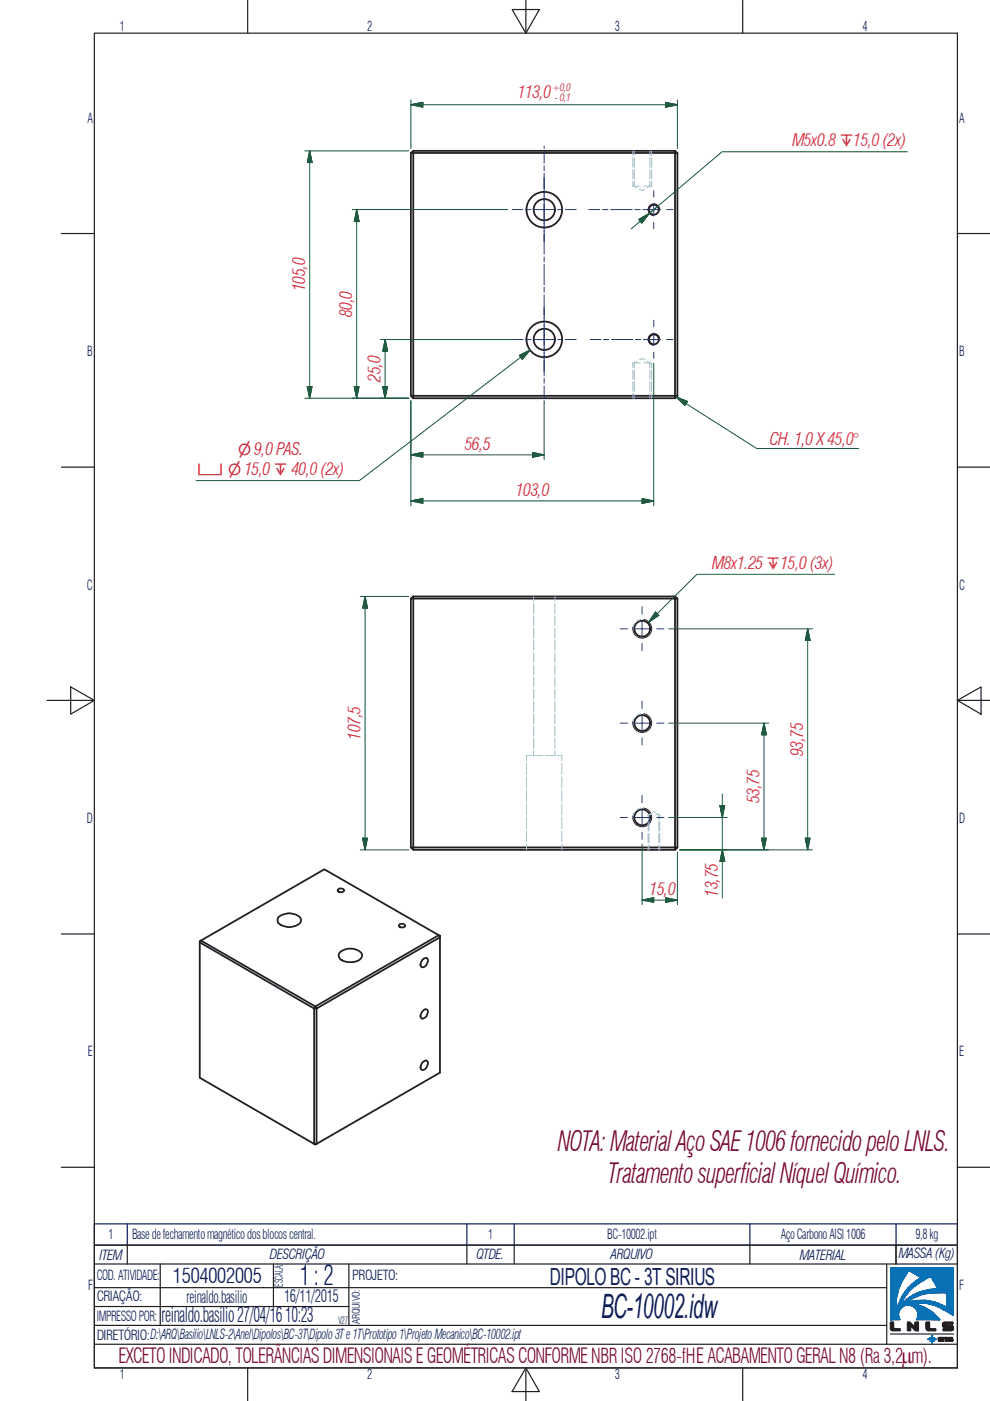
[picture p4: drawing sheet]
<svg xmlns="http://www.w3.org/2000/svg" width="210mm" height="297mm" viewBox="0 0 210 297" stroke-linecap="round" stroke-linejoin="round" font-family="sans-serif">
<defs><g id="words">
<text font-size="7.1" fill="#0c1c5b" x="127.4" y="279.5">BC-10002.idw</text>
<g font-size="5.8" fill="#750b37">
<text x="118.3" y="244.1">NOTA: Material Aço SAE 1006 fornecido pelo LNLS.</text>
<text x="129" y="250.9">Tratamento superficial Níquel Químico.</text>
</g>
<text font-size="5.8" fill="#0c1c5b" x="63.6" y="272.5">1 : 2</text>
<text font-size="5" fill="#0c1c5b" x="116.6" y="272.4">DIPOLO BC - 3T SIRIUS</text>
<g font-size="4.4" fill="#0c1c5b">
<text x="36.6" y="272">1504002005</text>
<text x="34.2" y="280.3">reinaldo.basilio 27/04/16 10:23</text>
</g>
<text font-size="4.4" fill="#750c38" x="25.1" y="289">EXCETO INDICADO, TOLERÂNCIAS DIMENSIONAIS E GEOMÉTRICAS CONFORMENBR ISO 2768-fHE ACABAMENTO GERALN8 (Ra 3,2mm).</text>
<g font-size="3.6" fill="#ee1d23">
<text x="109.8" y="20.8">113,0</text>
<text x="168" y="31">M5x0.8 ↧15,0 (2x)</text>
<text x="64.7" y="61.8" transform="rotate(-90 64.7 61.8)">105,0</text>
<text x="74.7" y="67.2" transform="rotate(-90 74.7 67.2)">80,0</text>
<text x="80.7" y="80.9" transform="rotate(-90 80.7 80.9)">25,0</text>
<text x="98.5" y="95.5">56,5</text>
<text x="163.2" y="94.4">CH. 1,0 X 45,0°</text>
<text x="109.3" y="105.3">103,0</text>
<text x="151" y="120.6">M8x1.25 ↧15,0 (3x)</text>
<text x="76.4" y="156.8" transform="rotate(-90 76.4 156.8)">107,5</text>
<text x="170.3" y="160.2" transform="rotate(-90 170.3 160.2)">93,75</text>
<text x="161" y="170.3" transform="rotate(-90 161 170.3)">53,75</text>
<text x="137.7" y="189.8">15,0</text>
<text x="152.2" y="190.2" transform="rotate(-90 152.2 190.2)">13,75</text>
</g>
<g font-size="3.6" fill="#0c1c5b">
<text x="39.6" y="276.2">reinaldo.basilio</text>
<text x="60.3" y="276.1">16/11/2015</text>
</g>
<g font-size="3.2" fill="#ee1d23">
<text x="41.8" y="100.8">⌴ ⌀ 15,0 ↧ 40,0 (2x)</text>
<text x="50.5" y="96.4">⌀ 9,0 PAS.</text>
</g>
<g font-size="2.9" fill="#0c1c5b">
<text x="25.4" y="6.7">1</text>
<text x="77.8" y="6.7">2</text>
<text x="130.4" y="6.7">3</text>
<text x="182.9" y="6.7">4</text>
<text x="18.5" y="26">A</text>
<text x="203.4" y="26">A</text>
<text x="18.5" y="75.5">B</text>
<text x="203.4" y="75.5">B</text>
<text x="18.4" y="125.1">C</text>
<text x="203.4" y="125.1">C</text>
<text x="18.4" y="174.5">D</text>
<text x="203.4" y="174.5">D</text>
<text x="18.6" y="224">E</text>
<text x="203.4" y="224">E</text>
<text x="23" y="262.7">1</text>
<text x="28" y="262.8">Base de fechamento magnético dos blocos central.</text>
<text x="103.5" y="262.7">1</text>
<text x="128.8" y="262.8">BC-10002.ipt</text>
<text x="165.5" y="262.8">Aço Carbono AISI 1006</text>
<text x="194.1" y="262.8">9,8 kg</text>
<text x="21.1" y="267">ITEM</text>
<text x="57.2" y="266.9">DESCRIÇÃO</text>
<text x="101" y="267">QTDE.</text>
<text x="129.5" y="267">ARQUIVO</text>
<text x="169.6" y="267">MATERIAL</text>
<text x="190.5" y="266.8">MASSA (Kg)</text>
<text x="18.7" y="273.5">F</text>
<text x="20.5" y="271.5">COD. ATIVIDADE:</text>
<text x="20.5" y="275.9">CRIAÇÃO:</text>
<text x="74.7" y="271.5">PROJETO:</text>
<text x="203.4" y="273.5">F</text>
<text x="20.5" y="280.1">IMPRESSO POR:</text>
<text x="20.5" y="284.1">DIRETÓRIO:D:\ARQ\Basilio\LNLS-2\Anel\Dipolos\BC-3T\Dipolo 3Te 1T\Prototipo 1\Projeto Mecanico\BC-10002.ipt</text>
<text x="25.4" y="292.4">1</text>
<text x="77.8" y="292.4">2</text>
<text x="130.4" y="292.4">3</text>
<text x="182.9" y="292.4">4</text>
</g>
<text font-size="2.3" fill="#0c1c5b" x="59.9" y="272.8" transform="rotate(-90 59.9 272.8)">ESCALA:</text>
<g font-size="2.2" fill="#ee1d23">
<text x="117.1" y="19.4">+0,0</text>
<text x="117.6" y="21.4">-0,1</text>
</g>
<g font-size="2.2" fill="#0c1c5b">
<text x="71.8" y="280.7">V27</text>
<text x="76.3" y="280.6" transform="rotate(-90 76.3 280.6)">ARQUIVO:</text>
</g>
</g></defs>
<g fill="none" stroke="#231f20" stroke-width=".38">
<path d="M87.1 32.4l.5-.4v.4zM87.1 32.4v51.5M87.6 32.4h55.5v51.5h-55.5zM87.6 32h55.5M143.1 32l.5 .4h-.5zM143.6 32.4v51.5M111.6 72a3.8 3.8 0 0 1 5.5-3.4 3.8 3.8 0 0 1 .6 6.3 3.8 3.8 0 0 1-6-2.2l-.1-.7M87.1 83.9h.5v.5zM87.6 84.4h55.5M143.1 83.9h.5l-.5 .5zM87.1 126.9l.5-.4v.4zM87.1 126.9v52.8"/>
<path d="M87.6 126.5h55.5M143.1 126.5l.5 .4h-.5zM143.1 126.9h-55.5v52.8h55.5M143.1 126.9v52.8M143.6 126.9v52.8M87.1 179.7h.5v.5zM143.1 179.7h.5l-.5 .5zM42.4 199.5l.2-.1-.2 .4zM42.4 199.8l24.2 14v28.7l-24.2-14zM42.6 199.4l26.2-15.1 24.2 14-26.1 15.1zM58.9 194.6a3.4 3.4 0 0 1 4.8 0 1.21 1.21 0 0 1-1 1.7 3.7 3.7 0 0 1-3.8-.7zM71.8 188.4h.6l.6 .3a.75 .75 0 0 1-.7 .5 .75 .75 0 0 1-.7-.4z"/>
<path d="M84.6 196.1l.5-.2h.5l.3 .3v.2a.89 .89 0 0 1-1.3 0zM87.6 180.2h55.5M93 198.3l.3 .1v.3zM66.9 213.4l.2 .4h-.5zM67.1 213.8l26.2-15.1v28.7l-26.2 15.1zM72.1 201.8a3.5 3.5 0 0 1 4.5 .3 1.25 1.25 0 0 1-1 1.7l-1.1 .2-1-.1a1.4 1.4 0 0 1-1.6-1.8zM89.5 203.5l.3-.2a.55 .55 0 0 1 .9 .2l-.1 .6a.87 .87 0 0 1-.5 .8 .87 .87 0 0 1-.9-.1v-.6zM89.5 214.5a.7 .7 0 0 1 1.1-.3 1.39 1.39 0 0 1-1.1 1.8 .92 .92 0 0 1 0-1.5zM89.5 225.3l.8-.5a.66 .66 0 0 1 .3 1.1 .87 .87 0 0 1-.5 .8 .87 .87 0 0 1-.9-.1v-.6zM66.6 242.5h.5l-.2 .2z"/>
<circle cx="115.4" cy="44.5" r="2.25"/>
<circle cx="115.4" cy="44.5" r="3.8"/>
<circle cx="138.6" cy="44.5" r="1.05"/>
<circle cx="115.4" cy="72" r="2.25"/>
<circle cx="138.6" cy="72" r="1.05"/>
<circle cx="136.2" cy="133.3" r="1.68"/>
<circle cx="136.2" cy="153.3" r="1.68"/>
<circle cx="136.2" cy="173.3" r="1.68"/>
</g>
<path d="M139.9 44.7a1.24 1.24 0 0 0-1-1.5 1.24 1.24 0 0 0-1.5 1 1.24 1.24 0 0 0 1 1.5M139.9 72.2a1.24 1.24 0 0 0-1-1.5 1.24 1.24 0 0 0-1.5 1 1.24 1.24 0 0 0 1 1.5M136.5 131.3a2 2 0 0 1 1.6 2.3 2 2 0 0 1-2.3 1.7 2 2 0 0 1-1.6-2.4M136.5 151.3a2 2 0 0 1 1.6 2.3 2 2 0 0 1-2.3 1.7 2 2 0 0 1-1.6-2.4M136.5 171.3a2 2 0 0 1 1.6 2.3 2 2 0 0 1-2.3 1.7 2 2 0 0 1-1.6-2.4" fill="none" stroke="#231f20" stroke-width=".21"/>
<g fill="none" stroke="#8bbee7" stroke-width=".21">
<path d="M134.2 32v.9M134.2 33.4v2.1M134.2 36v2M134.2 38.5v1h1.6M134.5 32v.9M134.5 33.4v2.1M134.5 36v2M134.5 38.5v1l.6 .3M137.8 32v.9M137.8 33.4v2.1M137.8 36v2M137.8 38.5v1l-.6 .3"/>
<path d="M138.2 32v.9M138.2 33.4v2.1M138.2 36v2M138.2 38.5v1h-1.7M135.6 40.1l.5 .3 .6-.3M134.2 78.5v1.9M134.5 78.5v1.9M135.1 76.6l-.6 .3v1.1M135.6 76.3l.5-.3 .6 .3M135.8 76.9h-1.6v1.1M136.5 76.9h1.7v1.1M137.2 76.6l.6 .3v1.1"/>
<path d="M137.8 78.5v1.9M138.2 78.5v1.9M134.2 80.9v2.1M134.2 83.5v.9M134.5 80.9v2.1M134.5 83.5v.9M137.8 80.9v2.1M137.8 83.5v.9M138.2 80.9v2.1M138.2 83.5v.9M113.1 126.5v1M113.1 128v2.1"/>
<path d="M113.1 130.6v2.1M113.1 133.2v2.1M113.1 135.8v2M113.1 138.4v2M117.7 126.5v1M117.7 128v2.1M117.7 130.6v2.1M117.7 133.2v2.1M117.7 135.8v2M117.7 138.4v2M134.5 132.2l-.3 .7M135.8 131.4l-.7 .3"/>
<path d="M113.1 159.2v1h2M113.1 141v2M113.1 143.5v2.1M113.1 146.1v2.1M113.1 148.8v2M113.1 151.4v2.1M113.1 154v2.1M113.1 156.6v2.1M117.7 159.2v1h-2.1M117.7 141v2M117.7 143.5v2.1M117.7 146.1v2.1"/>
<path d="M117.7 148.8v2M117.7 151.4v2.1M117.7 154v2.1M117.7 156.6v2.1M134.5 152.2l-.3 .7M135.8 151.4l-.7 .3M111.6 161.9v2.3M111.6 164.8v2.2M111.6 167.6v2.3M111.6 170.5v2.3M111.6 173.3v2.3M111.6 176.2v2.3"/>
<path d="M111.6 179v1.2M112.6 160.2h-1v1.1M118.2 160.2h.9v1.1M119.1 161.9v2.3M119.1 164.8v2.2M119.1 167.6v2.3M119.1 170.5v2.3M119.1 173.3v2.3M119.1 176.2v2.3M119.1 179v1.2M134.5 172.2l-.3 .7M135.8 171.4l-.7 .3"/>
<path d="M137.4 174.2v2M137.4 176.7v2M137.4 179.2v1M137.6 174.2v2M137.6 176.7v2M137.6 179.2v1M138 172.5l-.4 .2v1M138.2 172.7h-.8v1M138.3 172.2l.3-.1 .4 .1M139.1 172.7h.8v1M139.3 172.5l.4 .2v1M139.7 174.2v2"/>
<path d="M139.7 176.7v2M139.7 179.2v1M139.9 174.2v2M139.9 176.7v2M139.9 179.2v1"/>
</g>
<path d="M198.7 273l2.1 1.2-.4-.1z" fill="#0971b6"/>
<path d="M198.7 273l2.1 1.2-.4-.1z" fill="none" stroke="#0971b6" stroke-width=".25"/>
<path d="M198.7 273l1.7 1.1-1.5-.8z" fill="#0971b6"/>
<path d="M198.7 273l1.7 1.1-1.5-.8z" fill="none" stroke="#0971b6" stroke-width=".25"/>
<path d="M197.4 274.2l1.5-.9 1.5 .8z" fill="#0971b6"/>
<path d="M197.4 274.2l1.5-.9 1.5 .8z" fill="none" stroke="#0971b6" stroke-width=".25"/>
<path d="M198.3 273.3h.6l-1.5 .9z" fill="#0971b6"/>
<path d="M198.3 273.3h.6l-1.5 .9z" fill="none" stroke="#0971b6" stroke-width=".25"/>
<path d="M197 273.4l1.3-.1-.9 .9z" fill="#0971b6"/>
<path d="M197 273.4l1.3-.1-.9 .9z" fill="none" stroke="#0971b6" stroke-width=".25"/>
<path d="M200.8 274.2l1.3 4.7-1.3-1.7z" fill="#0971b6"/>
<path d="M200.8 274.2l1.3 4.7-1.3-1.7z" fill="none" stroke="#0971b6" stroke-width=".25"/>
<path d="M202.1 268.8v10.1l-1.3-4.7z" fill="#0971b6"/>
<path d="M202.1 268.8v10.1l-1.3-4.7z" fill="none" stroke="#0971b6" stroke-width=".25"/>
<path d="M202.1 268.8l-1.3 5.4-2.3-1.6z" fill="#0971b6"/>
<path d="M202.1 268.8l-1.3 5.4-2.3-1.6z" fill="none" stroke="#0971b6" stroke-width=".25"/>
<path d="M198.4 272.3l3.7-3.5-3.6 3.8z" fill="#0971b6"/>
<path d="M198.4 272.3l3.7-3.5-3.6 3.8z" fill="none" stroke="#0971b6" stroke-width=".25"/>
<path d="M198.1 271.9l4-3.1-3.7 3.5z" fill="#0971b6"/>
<path d="M198.1 271.9l4-3.1-3.7 3.5z" fill="none" stroke="#0971b6" stroke-width=".25"/>
<path d="M198.1 271.9l.3 .4z" fill="#0971b6"/>
<path d="M198.1 271.9l.3 .4z" fill="none" stroke="#0971b6" stroke-width=".25"/>
<path d="M200.2 276.9l.6 .3-.7 .6z" fill="#0971b6"/>
<path d="M200.2 276.9l.6 .3-.7 .6z" fill="none" stroke="#0971b6" stroke-width=".25"/>
<path d="M200.1 277.8l.7-.6-.5 .6z" fill="#0971b6"/>
<path d="M200.1 277.8l.7-.6-.5 .6z" fill="none" stroke="#0971b6" stroke-width=".25"/>
<path d="M200.8 277.2l-.2 .8-.3-.2z" fill="#0971b6"/>
<path d="M200.8 277.2l-.2 .8-.3-.2z" fill="none" stroke="#0971b6" stroke-width=".25"/>
<path d="M200.2 276.9l-.1 .9-.3-.2z" fill="#0971b6"/>
<path d="M200.2 276.9l-.1 .9-.3-.2z" fill="none" stroke="#0971b6" stroke-width=".25"/>
<path d="M200.1 276.9h.1l-.4 .7z" fill="#0971b6"/>
<path d="M200.1 276.9h.1l-.4 .7z" fill="none" stroke="#0971b6" stroke-width=".25"/>
<path d="M199.6 276.6l.5 .3-.3 .7z" fill="#0971b6"/>
<path d="M199.6 276.6l.5 .3-.3 .7z" fill="none" stroke="#0971b6" stroke-width=".25"/>
<path d="M199.6 276.6l.5 .3z" fill="#0971b6"/>
<path d="M199.6 276.6l.5 .3z" fill="none" stroke="#0971b6" stroke-width=".25"/>
<path d="M199.4 276.6h.2z" fill="#0971b6"/>
<path d="M199.4 276.6h.2z" fill="none" stroke="#0971b6" stroke-width=".25"/>
<path d="M199.4 276.6h.2l-.6 .5z" fill="#0971b6"/>
<path d="M199.4 276.6h.2l-.6 .5z" fill="none" stroke="#0971b6" stroke-width=".25"/>
<path d="M199 277.1l.6-.5 .2 1z" fill="#0971b6"/>
<path d="M199 277.1l.6-.5 .2 1z" fill="none" stroke="#0971b6" stroke-width=".25"/>
<path d="M199.1 276.4l.3 .2-.4 .5z" fill="#0971b6"/>
<path d="M199.1 276.4l.3 .2-.4 .5z" fill="none" stroke="#0971b6" stroke-width=".25"/>
<path d="M199.1 276.4l-.1 .7-.3-.1z" fill="#0971b6"/>
<path d="M199.1 276.4l-.1 .7-.3-.1z" fill="none" stroke="#0971b6" stroke-width=".25"/>
<path d="M198.7 277l.3 .1z" fill="#0971b6"/>
<path d="M198.7 277l.3 .1z" fill="none" stroke="#0971b6" stroke-width=".25"/>
<path d="M198.2 276.1l.9 .3-.8 .4z" fill="#0971b6"/>
<path d="M198.2 276.1l.9 .3-.8 .4z" fill="none" stroke="#0971b6" stroke-width=".25"/>
<path d="M198.3 276.8l.8-.4-.6 .5z" fill="#0971b6"/>
<path d="M198.3 276.8l.8-.4-.6 .5z" fill="none" stroke="#0971b6" stroke-width=".25"/>
<path d="M198.5 276.9l.6-.5-.4 .6z" fill="#0971b6"/>
<path d="M198.5 276.9l.6-.5-.4 .6z" fill="none" stroke="#0971b6" stroke-width=".25"/>
<path d="M197.3 275.9l.9 .2-.9 .5z" fill="#0971b6"/>
<path d="M197.3 275.9l.9 .2-.9 .5z" fill="none" stroke="#0971b6" stroke-width=".25"/>
<path d="M197.3 276.6l.9-.5-.6 .5z" fill="#0971b6"/>
<path d="M197.3 276.6l.9-.5-.6 .5z" fill="none" stroke="#0971b6" stroke-width=".25"/>
<path d="M197.6 276.6l.6-.5 .1 .7z" fill="#0971b6"/>
<path d="M197.6 276.6l.6-.5 .1 .7z" fill="none" stroke="#0971b6" stroke-width=".25"/>
<path d="M196.3 276.3l1-.4v.7z" fill="#0971b6"/>
<path d="M196.3 276.3l1-.4v.7z" fill="none" stroke="#0971b6" stroke-width=".25"/>
<path d="M196.1 275.7l1.2 .2-1 .4z" fill="#0971b6"/>
<path d="M196.1 275.7l1.2 .2-1 .4z" fill="none" stroke="#0971b6" stroke-width=".25"/>
<path d="M196.1 275.7l.2 .6-.8-.1z" fill="#0971b6"/>
<path d="M196.1 275.7l.2 .6-.8-.1z" fill="none" stroke="#0971b6" stroke-width=".25"/>
<path d="M194.3 275.7h1.8l-.6 .5z" fill="#0971b6"/>
<path d="M194.3 275.7h1.8l-.6 .5z" fill="none" stroke="#0971b6" stroke-width=".25"/>
<path d="M194.3 275.7l1.2 .5-1.6 .1z" fill="#0971b6"/>
<path d="M194.3 275.7l1.2 .5-1.6 .1z" fill="none" stroke="#0971b6" stroke-width=".25"/>
<path d="M193.6 275.8l.7-.1-.4 .6z" fill="#0971b6"/>
<path d="M193.6 275.8l.7-.1-.4 .6z" fill="none" stroke="#0971b6" stroke-width=".25"/>
<path d="M193.6 275.8l.3 .5-.5 .1z" fill="#0971b6"/>
<path d="M193.6 275.8l.3 .5-.5 .1z" fill="none" stroke="#0971b6" stroke-width=".25"/>
<path d="M193 276l.6-.2-.2 .6z" fill="#0971b6"/>
<path d="M193 276l.6-.2-.2 .6z" fill="none" stroke="#0971b6" stroke-width=".25"/>
<path d="M193 276l.4 .4-.9 .3z" fill="#0971b6"/>
<path d="M193 276l.4 .4-.9 .3z" fill="none" stroke="#0971b6" stroke-width=".25"/>
<path d="M192.3 276.2l.7-.2-.5 .7z" fill="#0971b6"/>
<path d="M192.3 276.2l.7-.2-.5 .7z" fill="none" stroke="#0971b6" stroke-width=".25"/>
<path d="M192.1 276.3l.2-.1 .2 .5z" fill="#0971b6"/>
<path d="M192.1 276.3l.2-.1 .2 .5z" fill="none" stroke="#0971b6" stroke-width=".25"/>
<path d="M192.1 276.3l.4 .4-.5 .1z" fill="#0971b6"/>
<path d="M192.1 276.3l.4 .4-.5 .1z" fill="none" stroke="#0971b6" stroke-width=".25"/>
<path d="M192 276.3h.1l-.1 .5z" fill="#0971b6"/>
<path d="M192 276.3h.1l-.1 .5z" fill="none" stroke="#0971b6" stroke-width=".25"/>
<path d="M191.4 276.4l.6-.1v.5z" fill="#0971b6"/>
<path d="M191.4 276.4l.6-.1v.5z" fill="none" stroke="#0971b6" stroke-width=".25"/>
<path d="M191.4 276.2l.6 .1-.6 .1z" fill="#0971b6"/>
<path d="M191.4 276.2l.6 .1-.6 .1z" fill="none" stroke="#0971b6" stroke-width=".25"/>
<path d="M192 275.7v.6l-.6-.1z" fill="#0971b6"/>
<path d="M192 275.7v.6l-.6-.1z" fill="none" stroke="#0971b6" stroke-width=".25"/>
<path d="M192 275.7l.2 .4-.2 .2z" fill="#0971b6"/>
<path d="M192 275.7l.2 .4-.2 .2z" fill="none" stroke="#0971b6" stroke-width=".25"/>
<path d="M192 275.7h.1l.1 .4z" fill="#0971b6"/>
<path d="M192 275.7h.1l.1 .4z" fill="none" stroke="#0971b6" stroke-width=".25"/>
<path d="M192.1 275.7l.2 .4h-.1z" fill="#0971b6"/>
<path d="M192.1 275.7l.2 .4h-.1z" fill="none" stroke="#0971b6" stroke-width=".25"/>
<path d="M192.1 275.7l.4 .3-.2 .1z" fill="#0971b6"/>
<path d="M192.1 275.7l.4 .3-.2 .1z" fill="none" stroke="#0971b6" stroke-width=".25"/>
<path d="M192.2 276.1l-.2 .2z" fill="#0971b6"/>
<path d="M192.2 276.1l-.2 .2z" fill="none" stroke="#0971b6" stroke-width=".25"/>
<path d="M192.5 276l.1-.1z" fill="#0971b6"/>
<path d="M192.5 276l.1-.1z" fill="none" stroke="#0971b6" stroke-width=".25"/>
<path d="M192.1 275.7l.5 .2-.1 .1z" fill="#0971b6"/>
<path d="M192.1 275.7l.5 .2-.1 .1z" fill="none" stroke="#0971b6" stroke-width=".25"/>
<path d="M192.3 275.4l.4 .4-.1 .1z" fill="#0971b6"/>
<path d="M192.3 275.4l.4 .4-.1 .1z" fill="none" stroke="#0971b6" stroke-width=".25"/>
<path d="M192.3 275.5l.3 .4z" fill="#0971b6"/>
<path d="M192.3 275.5l.3 .4z" fill="none" stroke="#0971b6" stroke-width=".25"/>
<path d="M192.3 275.5l.3 .4-.5-.2z" fill="#0971b6"/>
<path d="M192.3 275.5l.3 .4-.5-.2z" fill="none" stroke="#0971b6" stroke-width=".25"/>
<path d="M192.3 275.4l.5 .3-.1 .1z" fill="#0971b6"/>
<path d="M192.3 275.4l.5 .3-.1 .1z" fill="none" stroke="#0971b6" stroke-width=".25"/>
<path d="M192.3 275.4l.2-.1 .3 .4z" fill="#0971b6"/>
<path d="M192.3 275.4l.2-.1 .3 .4z" fill="none" stroke="#0971b6" stroke-width=".25"/>
<path d="M192.3 275.4l.2-.1z" fill="#0971b6"/>
<path d="M192.3 275.4l.2-.1z" fill="none" stroke="#0971b6" stroke-width=".25"/>
<path d="M192.5 275.3l.5 .4h-.2z" fill="#0971b6"/>
<path d="M192.5 275.3l.5 .4h-.2z" fill="none" stroke="#0971b6" stroke-width=".25"/>
<path d="M192.6 275.2l.4 .5-.5-.4z" fill="#0971b6"/>
<path d="M192.6 275.2l.4 .5-.5-.4z" fill="none" stroke="#0971b6" stroke-width=".25"/>
<path d="M192.5 275.3l.1-.1z" fill="#0971b6"/>
<path d="M192.5 275.3l.1-.1z" fill="none" stroke="#0971b6" stroke-width=".25"/>
<path d="M192.6 275.2l.7 .2-.3 .3z" fill="#0971b6"/>
<path d="M192.6 275.2l.7 .2-.3 .3z" fill="none" stroke="#0971b6" stroke-width=".25"/>
<path d="M192.6 275.2l.2-.2 .5 .4z" fill="#0971b6"/>
<path d="M192.6 275.2l.2-.2 .5 .4z" fill="none" stroke="#0971b6" stroke-width=".25"/>
<path d="M192.8 275l.5 .4z" fill="#0971b6"/>
<path d="M192.8 275l.5 .4z" fill="none" stroke="#0971b6" stroke-width=".25"/>
<path d="M193 274.9l.3 .5-.4-.4z" fill="#0971b6"/>
<path d="M193 274.9l.3 .5-.4-.4z" fill="none" stroke="#0971b6" stroke-width=".25"/>
<path d="M193 274.9h.2l.1 .5z" fill="#0971b6"/>
<path d="M193 274.9h.2l.1 .5z" fill="none" stroke="#0971b6" stroke-width=".25"/>
<path d="M193.2 274.9l.5 .3-.4 .2z" fill="#0971b6"/>
<path d="M193.2 274.9l.5 .3-.4 .2z" fill="none" stroke="#0971b6" stroke-width=".25"/>
<path d="M193.3 274.7l.4 .5-.5-.3z" fill="#0971b6"/>
<path d="M193.3 274.7l.4 .5-.5-.3z" fill="none" stroke="#0971b6" stroke-width=".25"/>
<path d="M193.3 274.7l.2-.1 .2 .6z" fill="#0971b6"/>
<path d="M193.3 274.7l.2-.1 .2 .6z" fill="none" stroke="#0971b6" stroke-width=".25"/>
<path d="M193.5 274.6l.4 .5-.2 .1z" fill="#0971b6"/>
<path d="M193.5 274.6l.4 .5-.2 .1z" fill="none" stroke="#0971b6" stroke-width=".25"/>
<path d="M193.5 274.6l.6 .4-.2 .1z" fill="#0971b6"/>
<path d="M193.5 274.6l.6 .4-.2 .1z" fill="none" stroke="#0971b6" stroke-width=".25"/>
<path d="M193.5 274.6l.7 .3-.1 .1z" fill="#0971b6"/>
<path d="M193.5 274.6l.7 .3-.1 .1z" fill="none" stroke="#0971b6" stroke-width=".25"/>
<path d="M193.5 274.6l.8-.4-.1 .7z" fill="#0971b6"/>
<path d="M193.5 274.6l.8-.4-.1 .7z" fill="none" stroke="#0971b6" stroke-width=".25"/>
<path d="M194.3 274.2l.1 .7h-.2z" fill="#0971b6"/>
<path d="M194.3 274.2l.1 .7h-.2z" fill="none" stroke="#0971b6" stroke-width=".25"/>
<path d="M194.3 274.2l.4 .5-.3 .2z" fill="#0971b6"/>
<path d="M194.3 274.2l.4 .5-.3 .2z" fill="none" stroke="#0971b6" stroke-width=".25"/>
<path d="M194.7 274.1l.8 .4-.8 .2z" fill="#0971b6"/>
<path d="M194.7 274.1l.8 .4-.8 .2z" fill="none" stroke="#0971b6" stroke-width=".25"/>
<path d="M194.4 274.2l.3-.1v.6z" fill="#0971b6"/>
<path d="M194.4 274.2l.3-.1v.6z" fill="none" stroke="#0971b6" stroke-width=".25"/>
<path d="M194.3 274.2l.4 .5z" fill="#0971b6"/>
<path d="M194.3 274.2l.4 .5z" fill="none" stroke="#0971b6" stroke-width=".25"/>
<path d="M195.9 273.7l.5 .6-.9 .2z" fill="#0971b6"/>
<path d="M195.9 273.7l.5 .6-.9 .2z" fill="none" stroke="#0971b6" stroke-width=".25"/>
<path d="M195.6 273.7h.3l-.4 .8z" fill="#0971b6"/>
<path d="M195.6 273.7h.3l-.4 .8z" fill="none" stroke="#0971b6" stroke-width=".25"/>
<path d="M194.9 274l.7-.3-.1 .8z" fill="#0971b6"/>
<path d="M194.9 274l.7-.3-.1 .8z" fill="none" stroke="#0971b6" stroke-width=".25"/>
<path d="M196.6 273.5l.8 .7-1 .1z" fill="#0971b6"/>
<path d="M196.6 273.5l.8 .7-1 .1z" fill="none" stroke="#0971b6" stroke-width=".25"/>
<path d="M196.3 273.6l.3-.1-.2 .8z" fill="#0971b6"/>
<path d="M196.3 273.6l.3-.1-.2 .8z" fill="none" stroke="#0971b6" stroke-width=".25"/>
<path d="M195.9 273.7l.4-.1 .1 .7z" fill="#0971b6"/>
<path d="M195.9 273.7l.4-.1 .1 .7z" fill="none" stroke="#0971b6" stroke-width=".25"/>
<path d="M190.9 276.8v.1z" fill="#0971b6"/>
<path d="M190.9 276.8v.1z" fill="none" stroke="#0971b6" stroke-width=".25"/>
<path d="M190.5 276.4l.4 .4v.1z" fill="#0971b6"/>
<path d="M190.5 276.4l.4 .4v.1z" fill="none" stroke="#0971b6" stroke-width=".25"/>
<path d="M190.5 276.4l.4 .5-.6 .6z" fill="#0971b6"/>
<path d="M190.5 276.4l.4 .5-.6 .6z" fill="none" stroke="#0971b6" stroke-width=".25"/>
<path d="M190.5 276.4l.5 .2-.1 .2z" fill="#0971b6"/>
<path d="M190.5 276.4l.5 .2-.1 .2z" fill="none" stroke="#0971b6" stroke-width=".25"/>
<path d="M190.5 276.4h.6l-.1 .2z" fill="#0971b6"/>
<path d="M190.5 276.4h.6l-.1 .2z" fill="none" stroke="#0971b6" stroke-width=".25"/>
<path d="M190.7 276.2l.4 .2h-.6z" fill="#0971b6"/>
<path d="M190.7 276.2l.4 .2h-.6z" fill="none" stroke="#0971b6" stroke-width=".25"/>
<path d="M190.7 275.9l.4 .5-.4-.2z" fill="#0971b6"/>
<path d="M190.7 275.9l.4 .5-.4-.2z" fill="none" stroke="#0971b6" stroke-width=".25"/>
<path d="M190.7 275.9l.9-.4-.5 .9z" fill="#0971b6"/>
<path d="M190.7 275.9l.9-.4-.5 .9z" fill="none" stroke="#0971b6" stroke-width=".25"/>
<path d="M190.9 275.5h.7l-.9 .4z" fill="#0971b6"/>
<path d="M190.9 275.5h.7l-.9 .4z" fill="none" stroke="#0971b6" stroke-width=".25"/>
<path d="M190.9 275.4l.7 .1h-.7z" fill="#0971b6"/>
<path d="M190.9 275.4l.7 .1h-.7z" fill="none" stroke="#0971b6" stroke-width=".25"/>
<path d="M190.9 275.4l.7 .1z" fill="#0971b6"/>
<path d="M190.9 275.4l.7 .1z" fill="none" stroke="#0971b6" stroke-width=".25"/>
<path d="M191.2 275l.4 .4h-.7z" fill="#0971b6"/>
<path d="M191.2 275l.4 .4h-.7z" fill="none" stroke="#0971b6" stroke-width=".25"/>
<path d="M191.2 275l.6 .2-.2 .2z" fill="#0971b6"/>
<path d="M191.2 275l.6 .2-.2 .2z" fill="none" stroke="#0971b6" stroke-width=".25"/>
<path d="M191.2 275h.6v.2z" fill="#0971b6"/>
<path d="M191.2 275h.6v.2z" fill="none" stroke="#0971b6" stroke-width=".25"/>
<path d="M191.4 274.6l.5 .3-.1 .1z" fill="#0971b6"/>
<path d="M191.4 274.6l.5 .3-.1 .1z" fill="none" stroke="#0971b6" stroke-width=".25"/>
<path d="M191.4 274.6l.4 .4-.5-.3z" fill="#0971b6"/>
<path d="M191.4 274.6l.4 .4-.5-.3z" fill="none" stroke="#0971b6" stroke-width=".25"/>
<path d="M191.3 274.7l.5 .3h-.6z" fill="#0971b6"/>
<path d="M191.3 274.7l.5 .3h-.6z" fill="none" stroke="#0971b6" stroke-width=".25"/>
<path d="M191.4 274.6l.5 .3z" fill="#0971b6"/>
<path d="M191.4 274.6l.5 .3z" fill="none" stroke="#0971b6" stroke-width=".25"/>
<path d="M191.4 274.6l.6 .1-.1 .2z" fill="#0971b6"/>
<path d="M191.4 274.6l.6 .1-.1 .2z" fill="none" stroke="#0971b6" stroke-width=".25"/>
<path d="M191.4 274.6h.7l-.1 .1z" fill="#0971b6"/>
<path d="M191.4 274.6h.7l-.1 .1z" fill="none" stroke="#0971b6" stroke-width=".25"/>
<path d="M192.1 274.6l.1-.1z" fill="#0971b6"/>
<path d="M192.1 274.6l.1-.1z" fill="none" stroke="#0971b6" stroke-width=".25"/>
<path d="M191.6 274.3l.6 .2-.1 .1z" fill="#0971b6"/>
<path d="M191.6 274.3l.6 .2-.1 .1z" fill="none" stroke="#0971b6" stroke-width=".25"/>
<path d="M191.5 274.4l.1-.1 .5 .3z" fill="#0971b6"/>
<path d="M191.5 274.4l.1-.1 .5 .3z" fill="none" stroke="#0971b6" stroke-width=".25"/>
<path d="M192.3 274.3l-.1 .2z" fill="#0971b6"/>
<path d="M192.3 274.3l-.1 .2z" fill="none" stroke="#0971b6" stroke-width=".25"/>
<path d="M191.8 274l.5 .3-.1 .2z" fill="#0971b6"/>
<path d="M191.8 274l.5 .3-.1 .2z" fill="none" stroke="#0971b6" stroke-width=".25"/>
<path d="M191.8 274l.4 .5-.6-.3z" fill="#0971b6"/>
<path d="M191.8 274l.4 .5-.6-.3z" fill="none" stroke="#0971b6" stroke-width=".25"/>
<path d="M192.3 274.3l.2-.1z" fill="#0971b6"/>
<path d="M192.3 274.3l.2-.1z" fill="none" stroke="#0971b6" stroke-width=".25"/>
<path d="M191.8 274l.7 .2-.2 .1z" fill="#0971b6"/>
<path d="M191.8 274l.7 .2-.2 .1z" fill="none" stroke="#0971b6" stroke-width=".25"/>
<path d="M192.6 274l-.1 .2z" fill="#0971b6"/>
<path d="M192.6 274l-.1 .2z" fill="none" stroke="#0971b6" stroke-width=".25"/>
<path d="M191.9 273.8l.7 .2-.1 .2z" fill="#0971b6"/>
<path d="M191.9 273.8l.7 .2-.1 .2z" fill="none" stroke="#0971b6" stroke-width=".25"/>
<path d="M191.8 274l.1-.2 .6 .4z" fill="#0971b6"/>
<path d="M191.8 274l.1-.2 .6 .4z" fill="none" stroke="#0971b6" stroke-width=".25"/>
<path d="M192.3 273.4l.6 .2-.3 .4z" fill="#0971b6"/>
<path d="M192.3 273.4l.6 .2-.3 .4z" fill="none" stroke="#0971b6" stroke-width=".25"/>
<path d="M192.3 273.4l.3 .6-.5-.4z" fill="#0971b6"/>
<path d="M192.3 273.4l.3 .6-.5-.4z" fill="none" stroke="#0971b6" stroke-width=".25"/>
<path d="M192.1 273.6l.5 .4-.7-.2z" fill="#0971b6"/>
<path d="M192.1 273.6l.5 .4-.7-.2z" fill="none" stroke="#0971b6" stroke-width=".25"/>
<path d="M192 273.7l.1-.1-.2 .2z" fill="#0971b6"/>
<path d="M192 273.7l.1-.1-.2 .2z" fill="none" stroke="#0971b6" stroke-width=".25"/>
<path d="M192.3 273.4l.7 .2z" fill="#0971b6"/>
<path d="M192.3 273.4l.7 .2z" fill="none" stroke="#0971b6" stroke-width=".25"/>
<path d="M192.3 273.3l.7 .3z" fill="#0971b6"/>
<path d="M192.3 273.3l.7 .3z" fill="none" stroke="#0971b6" stroke-width=".25"/>
<path d="M192.3 273.3l.2-.1 .5 .4z" fill="#0971b6"/>
<path d="M192.3 273.3l.2-.1 .5 .4z" fill="none" stroke="#0971b6" stroke-width=".25"/>
<path d="M192.5 273.2l.7 .1-.2 .3z" fill="#0971b6"/>
<path d="M192.5 273.2l.7 .1-.2 .3z" fill="none" stroke="#0971b6" stroke-width=".25"/>
<path d="M192.5 273.1l.7 .2-.7-.1z" fill="#0971b6"/>
<path d="M192.5 273.1l.7 .2-.7-.1z" fill="none" stroke="#0971b6" stroke-width=".25"/>
<path d="M192.5 273.1l.8 .2z" fill="#0971b6"/>
<path d="M192.5 273.1l.8 .2z" fill="none" stroke="#0971b6" stroke-width=".25"/>
<path d="M192.5 273.1l1-.1-.2 .3z" fill="#0971b6"/>
<path d="M192.5 273.1l1-.1-.2 .3z" fill="none" stroke="#0971b6" stroke-width=".25"/>
<path d="M193.5 273l.3-.2z" fill="#0971b6"/>
<path d="M193.5 273l.3-.2z" fill="none" stroke="#0971b6" stroke-width=".25"/>
<path d="M193.3 272.2l.5 .6-.3 .2z" fill="#0971b6"/>
<path d="M193.3 272.2l.5 .6-.3 .2z" fill="none" stroke="#0971b6" stroke-width=".25"/>
<path d="M192.5 273.1l.8-.9 .2 .8z" fill="#0971b6"/>
<path d="M192.5 273.1l.8-.9 .2 .8z" fill="none" stroke="#0971b6" stroke-width=".25"/>
<path d="M193.8 272.8l.2-.1z" fill="#0971b6"/>
<path d="M193.8 272.8l.2-.1z" fill="none" stroke="#0971b6" stroke-width=".25"/>
<path d="M193.5 272.2l.5 .5-.2 .1z" fill="#0971b6"/>
<path d="M193.5 272.2l.5 .5-.2 .1z" fill="none" stroke="#0971b6" stroke-width=".25"/>
<path d="M193.3 272.2h.2l.3 .6z" fill="#0971b6"/>
<path d="M193.3 272.2h.2l.3 .6z" fill="none" stroke="#0971b6" stroke-width=".25"/>
<path d="M194 272.6h.1" fill="none" stroke="#0971b6" stroke-width=".25"/>
<path d="M193.5 272.2l.6 .4-.1 .1z" fill="#0971b6"/>
<path d="M193.5 272.2l.6 .4-.1 .1z" fill="none" stroke="#0971b6" stroke-width=".25"/>
<path d="M194.1 272.6l.3-.2z" fill="#0971b6"/>
<path d="M194.1 272.6l.3-.2z" fill="none" stroke="#0971b6" stroke-width=".25"/>
<path d="M193.7 272l.7 .4-.3 .2z" fill="#0971b6"/>
<path d="M193.7 272l.7 .4-.3 .2z" fill="none" stroke="#0971b6" stroke-width=".25"/>
<path d="M193.5 272.2l.2-.2 .4 .6z" fill="#0971b6"/>
<path d="M193.5 272.2l.2-.2 .4 .6z" fill="none" stroke="#0971b6" stroke-width=".25"/>
<path d="M193.6 272.1l.1-.1-.2 .2z" fill="#0971b6"/>
<path d="M193.6 272.1l.1-.1-.2 .2z" fill="none" stroke="#0971b6" stroke-width=".25"/>
<path d="M194.4 272.4l.2-.2z" fill="#0971b6"/>
<path d="M194.4 272.4l.2-.2z" fill="none" stroke="#0971b6" stroke-width=".25"/>
<path d="M194 271.7l.6 .5-.2 .2z" fill="#0971b6"/>
<path d="M194 271.7l.6 .5-.2 .2z" fill="none" stroke="#0971b6" stroke-width=".25"/>
<path d="M193.8 271.9l.2-.2 .4 .7z" fill="#0971b6"/>
<path d="M193.8 271.9l.2-.2 .4 .7z" fill="none" stroke="#0971b6" stroke-width=".25"/>
<path d="M194 271.7l-.2 .2z" fill="#0971b6"/>
<path d="M194 271.7l-.2 .2z" fill="none" stroke="#0971b6" stroke-width=".25"/>
<path d="M194.6 272.2l.2-.1z" fill="#0971b6"/>
<path d="M194.6 272.2l.2-.1z" fill="none" stroke="#0971b6" stroke-width=".25"/>
<path d="M194.2 271.6l.6 .5-.2 .1z" fill="#0971b6"/>
<path d="M194.2 271.6l.6 .5-.2 .1z" fill="none" stroke="#0971b6" stroke-width=".25"/>
<path d="M194 271.7l.2-.1 .4 .6z" fill="#0971b6"/>
<path d="M194 271.7l.2-.1 .4 .6z" fill="none" stroke="#0971b6" stroke-width=".25"/>
<path d="M194 271.7l.2-.1z" fill="#0971b6"/>
<path d="M194 271.7l.2-.1z" fill="none" stroke="#0971b6" stroke-width=".25"/>
<path d="M194.8 272.1l.2-.2z" fill="#0971b6"/>
<path d="M194.8 272.1l.2-.2z" fill="none" stroke="#0971b6" stroke-width=".25"/>
<path d="M194.4 271.5l.6 .4-.2 .2z" fill="#0971b6"/>
<path d="M194.4 271.5l.6 .4-.2 .2z" fill="none" stroke="#0971b6" stroke-width=".25"/>
<path d="M194.2 271.6l.2-.1 .4 .6z" fill="#0971b6"/>
<path d="M194.2 271.6l.2-.1 .4 .6z" fill="none" stroke="#0971b6" stroke-width=".25"/>
<path d="M194.2 271.5h.2z" fill="#0971b6"/>
<path d="M194.2 271.5h.2z" fill="none" stroke="#0971b6" stroke-width=".25"/>
<path d="M194.4 271.5l.2-.1 .4 .5z" fill="#0971b6"/>
<path d="M194.4 271.5l.2-.1 .4 .5z" fill="none" stroke="#0971b6" stroke-width=".25"/>
<path d="M194.6 271.4l.5 .5h-.1z" fill="#0971b6"/>
<path d="M194.6 271.4l.5 .5h-.1z" fill="none" stroke="#0971b6" stroke-width=".25"/>
<path d="M194.8 271.2l.3 .7-.5-.5z" fill="#0971b6"/>
<path d="M194.8 271.2l.3 .7-.5-.5z" fill="none" stroke="#0971b6" stroke-width=".25"/>
<path d="M194.8 271.2l.6 .5-.3 .2z" fill="#0971b6"/>
<path d="M194.8 271.2l.6 .5-.3 .2z" fill="none" stroke="#0971b6" stroke-width=".25"/>
<path d="M194.8 271.2l.1-.1 .5 .6z" fill="#0971b6"/>
<path d="M194.8 271.2l.1-.1 .5 .6z" fill="none" stroke="#0971b6" stroke-width=".25"/>
<path d="M194.9 271.1l.7 .6h-.2z" fill="#0971b6"/>
<path d="M194.9 271.1l.7 .6h-.2z" fill="none" stroke="#0971b6" stroke-width=".25"/>
<path d="M194.9 271.1l.3-.2 .4 .8z" fill="#0971b6"/>
<path d="M194.9 271.1l.3-.2 .4 .8z" fill="none" stroke="#0971b6" stroke-width=".25"/>
<path d="M195.2 270.9l.6 .6-.2 .2z" fill="#0971b6"/>
<path d="M195.2 270.9l.6 .6-.2 .2z" fill="none" stroke="#0971b6" stroke-width=".25"/>
<path d="M195.2 270.9l.6 .6z" fill="#0971b6"/>
<path d="M195.2 270.9l.6 .6z" fill="none" stroke="#0971b6" stroke-width=".25"/>
<path d="M195.2 270.9l.8 .5-.2 .1z" fill="#0971b6"/>
<path d="M195.2 270.9l.8 .5-.2 .1z" fill="none" stroke="#0971b6" stroke-width=".25"/>
<path d="M195.2 270.9l1.1 .3-.3 .2z" fill="#0971b6"/>
<path d="M195.2 270.9l1.1 .3-.3 .2z" fill="none" stroke="#0971b6" stroke-width=".25"/>
<path d="M195.2 270.9l1.4 .1-.3 .2z" fill="#0971b6"/>
<path d="M195.2 270.9l1.4 .1-.3 .2z" fill="none" stroke="#0971b6" stroke-width=".25"/>
<path d="M195.2 270.9h1.6l-.2 .1z" fill="#0971b6"/>
<path d="M195.2 270.9h1.6l-.2 .1z" fill="none" stroke="#0971b6" stroke-width=".25"/>
<path d="M195.2 270.9l2-.2-.4 .2z" fill="#0971b6"/>
<path d="M194.6 270.5l2.7 .1zM194.6 270.5l2.6 .2-2.3-.1zM194.9 270.6l2.3 .1-2.1 .1zM195.2 270.9l2-.2-.4 .2z" fill="none" stroke="#0971b6" stroke-width=".25"/>
<path d="M194.6 270.6h2.7M194.9 270.7h2.3" fill="none" stroke="#0971b6" stroke-width=".21"/>
<path d="M197.3 270.6l.2 .4z" fill="#0971b6"/>
<path d="M197.3 270.6l.2 .4z" fill="none" stroke="#0971b6" stroke-width=".25"/>
<path d="M197.3 270.6l4.8-1.8-4.6 2.2z" fill="#0971b6"/>
<path d="M197.3 270.6l4.8-1.8-4.6 2.2z" fill="none" stroke="#0971b6" stroke-width=".25"/>
<path d="M193 269.5l9.1-.7-4.8 1.8z" fill="#0971b6"/>
<path d="M193 269.5l9.1-.7-4.8 1.8z" fill="none" stroke="#0971b6" stroke-width=".25"/>
<path d="M192.7 269.3l9.4-.5-9.1 .7z" fill="#0971b6"/>
<path d="M192.7 269.3l9.4-.5-9.1 .7z" fill="none" stroke="#0971b6" stroke-width=".25"/>
<path d="M192.7 269.3l.3 .2z" fill="#0971b6"/>
<path d="M192.7 269.3l.3 .2z" fill="none" stroke="#0971b6" stroke-width=".25"/>
<path d="M197.5 271l4.6-2.2-4.4 2.4z" fill="#0971b6"/>
<path d="M197.5 271l4.6-2.2-4.4 2.4z" fill="none" stroke="#0971b6" stroke-width=".25"/>
<path d="M197.7 271.2l4.4-2.4-4.1 2.9z" fill="#0971b6"/>
<path d="M197.7 271.2l4.4-2.4-4.1 2.9z" fill="none" stroke="#0971b6" stroke-width=".25"/>
<path d="M198 271.7l4.1-2.9-4 3.1z" fill="#0971b6"/>
<path d="M198 271.7l4.1-2.9-4 3.1z" fill="none" stroke="#0971b6" stroke-width=".25"/>
<path d="M197.7 271.2l.3 .5z" fill="#0971b6"/>
<path d="M197.7 271.2l.3 .5z" fill="none" stroke="#0971b6" stroke-width=".25"/>
<path d="M198.5 272.6l.2 .4z" fill="#0971b6"/>
<path d="M198.5 272.6l.2 .4z" fill="none" stroke="#0971b6" stroke-width=".25"/>
<path d="M198.5 272.6l2.3 1.6-2.1-1.2z" fill="#0971b6"/>
<path d="M198.5 272.6l2.3 1.6-2.1-1.2z" fill="none" stroke="#0971b6" stroke-width=".25"/>
<path d="M196.6 273.5l.4-.1 .4 .8z" fill="#0971b6"/>
<path d="M196.6 273.5l.4-.1 .4 .8z" fill="none" stroke="#0971b6" stroke-width=".25"/>
<path d="M194.7 274.1l.2-.1 .6 .5z" fill="#0971b6"/>
<path d="M194.7 274.1l.2-.1 .6 .5z" fill="none" stroke="#0971b6" stroke-width=".25"/>
<path d="M194.4 274.2l.3-.1z" fill="#0971b6"/>
<path d="M194.4 274.2l.3-.1z" fill="none" stroke="#0971b6" stroke-width=".25"/>
<path d="M191.4 276.4l.6 .4-.4 .1z" fill="#0971b6"/>
<path d="M191.4 276.4l.6 .4-.4 .1z" fill="none" stroke="#0971b6" stroke-width=".25"/>
<path d="M191.2 276.6l.2-.2 .2 .5z" fill="#0971b6"/>
<path d="M191.2 276.6l.2-.2 .2 .5z" fill="none" stroke="#0971b6" stroke-width=".25"/>
<path d="M191.2 276.6l.4 .3z" fill="#0971b6"/>
<path d="M191.2 276.6l.4 .3z" fill="none" stroke="#0971b6" stroke-width=".25"/>
<path d="M191.2 276.6l.4 .3-.2 .2z" fill="#0971b6"/>
<path d="M191.2 276.6l.4 .3-.2 .2z" fill="none" stroke="#0971b6" stroke-width=".25"/>
<path d="M191 276.8l.2-.2 .2 .5z" fill="#0971b6"/>
<path d="M191 276.8l.2-.2 .2 .5z" fill="none" stroke="#0971b6" stroke-width=".25"/>
<path d="M191 276.8l.4 .3-.5-.2z" fill="#0971b6"/>
<path d="M191 276.8l.4 .3-.5-.2z" fill="none" stroke="#0971b6" stroke-width=".25"/>
<path d="M190.9 276.9l.5 .2-.2 .1z" fill="#0971b6"/>
<path d="M190.9 276.9l.5 .2-.2 .1z" fill="none" stroke="#0971b6" stroke-width=".25"/>
<path d="M190.9 276.9l.3 .3z" fill="#0971b6"/>
<path d="M190.9 276.9l.3 .3z" fill="none" stroke="#0971b6" stroke-width=".25"/>
<path d="M190.9 276.9l.3 .3-.2 .3z" fill="#0971b6"/>
<path d="M190.9 276.9l.3 .3-.2 .3z" fill="none" stroke="#0971b6" stroke-width=".25"/>
<path d="M190.3 277.5l.6-.6 .1 .6z" fill="#0971b6"/>
<path d="M190.3 277.5l.6-.6 .1 .6z" fill="none" stroke="#0971b6" stroke-width=".25"/>
<path d="M190.3 277.5h.7l-.1 .1z" fill="#0971b6"/>
<path d="M190.3 277.5h.7l-.1 .1z" fill="none" stroke="#0971b6" stroke-width=".25"/>
<path d="M190.3 277.5l.6 .1-.1 .1z" fill="#0971b6"/>
<path d="M190.3 277.5l.6 .1-.1 .1z" fill="none" stroke="#0971b6" stroke-width=".25"/>
<path d="M190.3 277.5l.5 .2-.1 .3z" fill="#0971b6"/>
<path d="M190.3 277.5l.5 .2-.1 .3z" fill="none" stroke="#0971b6" stroke-width=".25"/>
<path d="M190.3 277.5l.4 .5-.5-.1z" fill="#0971b6"/>
<path d="M190.3 277.5l.4 .5-.5-.1z" fill="none" stroke="#0971b6" stroke-width=".25"/>
<path d="M190.2 277.9l.5 .1h-.5z" fill="#0971b6"/>
<path d="M190.2 277.9l.5 .1h-.5z" fill="none" stroke="#0971b6" stroke-width=".25"/>
<path d="M193 269.5l4.3 1.1-3.6-.7z" fill="#0971b6"/>
<path d="M193 269.5l4.3 1.1-3.6-.7z" fill="none" stroke="#0971b6" stroke-width=".25"/>
<path d="M193 269.5l.7 .4z" fill="#0971b6"/>
<path d="M193 269.5l.7 .4z" fill="none" stroke="#0971b6" stroke-width=".25"/>
<path d="M193.3 269.7l.4 .2z" fill="#0971b6"/>
<path d="M193.3 269.7l.4 .2z" fill="none" stroke="#0971b6" stroke-width=".25"/>
<path d="M193.7 269.9l3.6 .7-3.3-.5z" fill="#0971b6"/>
<path d="M193.7 269.9l3.6 .7-3.3-.5z" fill="none" stroke="#0971b6" stroke-width=".25"/>
<path d="M194 270.1l3.3 .5-2.7-.1z" fill="#0971b6"/>
<path d="M194 270.1l3.3 .5-2.7-.1z" fill="none" stroke="#0971b6" stroke-width=".25"/>
<path d="M194 270.1l.6 .4z" fill="#0971b6"/>
<path d="M194 270.1l.6 .4zM195.1 270.8l2.1-.1z" fill="none" stroke="#0971b6" stroke-width=".25"/>
<path d="M195.1 270.8h2.1" fill="none" stroke="#0971b6" stroke-width=".21"/>
<path d="M194.9 271.1l.3-.2z" fill="#0971b6"/>
<path d="M194.9 271.1l.3-.2z" fill="none" stroke="#0971b6" stroke-width=".25"/>
<path d="M194.8 271.2l.1-.1z" fill="#0971b6"/>
<path d="M194.8 271.2l.1-.1z" fill="none" stroke="#0971b6" stroke-width=".25"/>
<path d="M194.7 271.2h.1l-.2 .2z" fill="#0971b6"/>
<path d="M194.7 271.2h.1l-.2 .2z" fill="none" stroke="#0971b6" stroke-width=".25"/>
<path d="M194.4 271.5l.2-.1z" fill="#0971b6"/>
<path d="M194.4 271.5l.2-.1z" fill="none" stroke="#0971b6" stroke-width=".25"/>
<path d="M193.8 271.9l-.1 .1z" fill="#0971b6"/>
<path d="M193.8 271.9l-.1 .1z" fill="none" stroke="#0971b6" stroke-width=".25"/>
<path d="M193.7 272l.1-.1 .6 .5z" fill="#0971b6"/>
<path d="M193.7 272l.1-.1 .6 .5z" fill="none" stroke="#0971b6" stroke-width=".25"/>
<path d="M192.1 273.5l.2-.1-.2 .2z" fill="#0971b6"/>
<path d="M192.1 273.5l.2-.1-.2 .2z" fill="none" stroke="#0971b6" stroke-width=".25"/>
<path d="M191.8 274l.7 .2z" fill="#0971b6"/>
<path d="M191.8 274l.7 .2z" fill="none" stroke="#0971b6" stroke-width=".25"/>
<path d="M191.6 274.2l.6 .3z" fill="#0971b6"/>
<path d="M191.6 274.2l.6 .3z" fill="none" stroke="#0971b6" stroke-width=".25"/>
<path d="M191.5 274.4l.6 .2h-.7z" fill="#0971b6"/>
<path d="M191.5 274.4l.6 .2h-.7z" fill="none" stroke="#0971b6" stroke-width=".25"/>
<path d="M190.1 277.5l.1 .5z" fill="#0971b6"/>
<path d="M190.1 277.5l.1 .5z" fill="none" stroke="#0971b6" stroke-width=".25"/>
<path d="M190.1 277.5l.1 .5-1.4 1.8z" fill="#0971b6"/>
<path d="M190.1 277.5l.1 .5-1.4 1.8z" fill="none" stroke="#0971b6" stroke-width=".25"/>
<path d="M190.2 278l.3 .9-1.7 .9z" fill="#0971b6"/>
<path d="M190.2 278l.3 .9-1.7 .9z" fill="none" stroke="#0971b6" stroke-width=".25"/>
<path d="M188.8 279.8l1.7-.9 .1 .5z" fill="#0971b6"/>
<path d="M188.8 279.8l1.7-.9 .1 .5z" fill="none" stroke="#0971b6" stroke-width=".25"/>
<path d="M190.5 278.9l.1 .5z" fill="#0971b6"/>
<path d="M190.5 278.9l.1 .5z" fill="none" stroke="#0971b6" stroke-width=".25"/>
<path d="M190 275.7l.1 1.8-1.3 2.3z" fill="#0971b6"/>
<path d="M190 275.7l.1 1.8-1.3 2.3z" fill="none" stroke="#0971b6" stroke-width=".25"/>
<path d="M188.8 268.8l1.2 6.9-1.2 4.1z" fill="#0971b6"/>
<path d="M188.8 268.8l1.2 6.9-1.2 4.1z" fill="none" stroke="#0971b6" stroke-width=".25"/>
<path d="M188.8 268.8l1.3 6.2-.1 .7z" fill="#0971b6"/>
<path d="M188.8 268.8l1.3 6.2-.1 .7z" fill="none" stroke="#0971b6" stroke-width=".25"/>
<path d="M188.8 268.8l1.5 5.5-.2 .7z" fill="#0971b6"/>
<path d="M188.8 268.8l1.5 5.5-.2 .7z" fill="none" stroke="#0971b6" stroke-width=".25"/>
<path d="M190.4 273.6l-.1 .7z" fill="#0971b6"/>
<path d="M190.4 273.6l-.1 .7z" fill="none" stroke="#0971b6" stroke-width=".25"/>
<path d="M188.8 268.8l1.6 4.8-.1 .7z" fill="#0971b6"/>
<path d="M188.8 268.8l1.6 4.8-.1 .7z" fill="none" stroke="#0971b6" stroke-width=".25"/>
<path d="M188.8 268.8l1.9 4.1-.3 .7z" fill="#0971b6"/>
<path d="M188.8 268.8l1.9 4.1-.3 .7z" fill="none" stroke="#0971b6" stroke-width=".25"/>
<path d="M188.8 268.8l2 3.8-.1 .3z" fill="#0971b6"/>
<path d="M188.8 268.8l2 3.8-.1 .3z" fill="none" stroke="#0971b6" stroke-width=".25"/>
<path d="M188.8 268.8l2.1 3.6-.1 .2z" fill="#0971b6"/>
<path d="M188.8 268.8l2.1 3.6-.1 .2z" fill="none" stroke="#0971b6" stroke-width=".25"/>
<path d="M190.9 272.4l-.1 .2z" fill="#0971b6"/>
<path d="M190.9 272.4l-.1 .2z" fill="none" stroke="#0971b6" stroke-width=".25"/>
<path d="M190.8 272.6l-.1 .3z" fill="#0971b6"/>
<path d="M190.8 272.6l-.1 .3z" fill="none" stroke="#0971b6" stroke-width=".25"/>
<path d="M188.8 268.8l2.6 2.6-.5 1z" fill="#0971b6"/>
<path d="M188.8 268.8l2.6 2.6-.5 1z" fill="none" stroke="#0971b6" stroke-width=".25"/>
<path d="M188.8 268.8l2.8 2.4-.2 .2z" fill="#0971b6"/>
<path d="M188.8 268.8l2.8 2.4-.2 .2z" fill="none" stroke="#0971b6" stroke-width=".25"/>
<path d="M188.8 268.8l2.9 2.1-.1 .3z" fill="#0971b6"/>
<path d="M188.8 268.8l2.9 2.1-.1 .3z" fill="none" stroke="#0971b6" stroke-width=".25"/>
<path d="M188.8 268.8l3 2-.1 .1z" fill="#0971b6"/>
<path d="M188.8 268.8l3 2-.1 .1z" fill="none" stroke="#0971b6" stroke-width=".25"/>
<path d="M188.8 268.8l3.1 1.7-.1 .3z" fill="#0971b6"/>
<path d="M188.8 268.8l3.1 1.7-.1 .3z" fill="none" stroke="#0971b6" stroke-width=".25"/>
<path d="M188.8 268.8l3.3 1.4-.2 .3z" fill="#0971b6"/>
<path d="M188.8 268.8l3.3 1.4-.2 .3z" fill="none" stroke="#0971b6" stroke-width=".25"/>
<path d="M192.1 270.2l-.2 .3z" fill="#0971b6"/>
<path d="M192.1 270.2l-.2 .3z" fill="none" stroke="#0971b6" stroke-width=".25"/>
<path d="M192.3 269.9l-.2 .3z" fill="#0971b6"/>
<path d="M192.3 269.9l-.2 .3z" fill="none" stroke="#0971b6" stroke-width=".25"/>
<path d="M188.8 268.8l3.5 1-.2 .4z" fill="#0971b6"/>
<path d="M188.8 268.8l3.5 1-.2 .4z" fill="none" stroke="#0971b6" stroke-width=".25"/>
<path d="M192.6 269.4l-.3 .4z" fill="#0971b6"/>
<path d="M192.6 269.4l-.3 .4z" fill="none" stroke="#0971b6" stroke-width=".25"/>
<path d="M188.8 268.8l3.8 .6-.3 .4z" fill="#0971b6"/>
<path d="M188.8 268.8l3.8 .6-.3 .4z" fill="none" stroke="#0971b6" stroke-width=".25"/>
<path d="M188.8 268.8l3.9 .5z" fill="#0971b6"/>
<path d="M188.8 268.8l3.9 .5z" fill="none" stroke="#0971b6" stroke-width=".25"/>
<path d="M188.8 268.8h13.3l-9.4 .5z" fill="#0971b6"/>
<path d="M188.8 268.8h13.3l-9.4 .5z" fill="none" stroke="#0971b6" stroke-width=".25"/>
<path d="M201.6 278.5l.5 .4z" fill="#0971b6"/>
<path d="M201.6 278.5l.5 .4z" fill="none" stroke="#0971b6" stroke-width=".25"/>
<path d="M200.8 277.2l1.3 1.7-.5-.4z" fill="#0971b6"/>
<path d="M200.8 277.2l1.3 1.7-.5-.4z" fill="none" stroke="#0971b6" stroke-width=".25"/>
<path d="M200.8 277.2l.8 1.3-.4-.2z" fill="#0971b6"/>
<path d="M200.8 277.2l.8 1.3-.4-.2z" fill="none" stroke="#0971b6" stroke-width=".25"/>
<path d="M200.8 277.2l.4 1.1z" fill="#0971b6"/>
<path d="M200.8 277.2l.4 1.1z" fill="none" stroke="#0971b6" stroke-width=".25"/>
<path d="M200.8 277.2l.2 1-.2-.1z" fill="#0971b6"/>
<path d="M200.8 277.2l.2 1-.2-.1z" fill="none" stroke="#0971b6" stroke-width=".25"/>
<path d="M200.8 277.2v.9l-.2-.1z" fill="#0971b6"/>
<path d="M200.8 277.2v.9l-.2-.1z" fill="none" stroke="#0971b6" stroke-width=".25"/>
<path d="M188.8 279.8l1.8-.4 .1 .1z" fill="#0971b6"/>
<path d="M188.8 279.8l1.8-.4 .1 .1z" fill="none" stroke="#0971b6" stroke-width=".25"/>
<path d="M188.8 279.8l1.9-.3 .1 .3z" fill="#0971b6"/>
<path d="M188.8 279.8l1.9-.3 .1 .3z" fill="none" stroke="#0971b6" stroke-width=".25"/>
<path d="M190.7 279.5l.1 .3z" fill="#0971b6"/>
<path d="M190.7 279.5l.1 .3z" fill="none" stroke="#0971b6" stroke-width=".25"/>
<path d="M190.6 279.4l.1 .1z" fill="#0971b6"/>
<path d="M190.6 279.4l.1 .1z" fill="none" stroke="#0971b6" stroke-width=".25"/>
<path d="M190.2 278l.3 .3v.6z" fill="#0971b6"/>
<path d="M190.2 278l.3 .3v.6z" fill="none" stroke="#0971b6" stroke-width=".25"/>
<path d="M190.2 278h.5l-.2 .3z" fill="#0971b6"/>
<path d="M190.2 278h.5l-.2 .3z" fill="none" stroke="#0971b6" stroke-width=".25"/>
<path d="M191 277.5l-.1 .1z" fill="#0971b6"/>
<path d="M191 277.5l-.1 .1z" fill="none" stroke="#0971b6" stroke-width=".25"/>
<path d="M191.4 277.1l-.2 .1z" fill="#0971b6"/>
<path d="M191.4 277.1l-.2 .1z" fill="none" stroke="#0971b6" stroke-width=".25"/>
<path d="M191.4 277.1l.2-.2z" fill="#0971b6"/>
<path d="M191.4 277.1l.2-.2z" fill="none" stroke="#0971b6" stroke-width=".25"/>
<path d="M192.5 276.7l.9-.3-.2 .4z" fill="#0971b6"/>
<path d="M192.5 276.7l.9-.3-.2 .4z" fill="none" stroke="#0971b6" stroke-width=".25"/>
<path d="M193.4 276.4l-.2 .5z" fill="#0971b6"/>
<path d="M193.4 276.4l-.2 .5z" fill="none" stroke="#0971b6" stroke-width=".25"/>
<path d="M193.4 276.4v.5h-.2z" fill="#0971b6"/>
<path d="M193.4 276.4v.5h-.2z" fill="none" stroke="#0971b6" stroke-width=".25"/>
<path d="M193.4 276.4v.5z" fill="#0971b6"/>
<path d="M193.4 276.4v.5z" fill="none" stroke="#0971b6" stroke-width=".25"/>
<path d="M193.4 276.4l.3 .6-.3-.1z" fill="#0971b6"/>
<path d="M193.4 276.4l.3 .6-.3-.1z" fill="none" stroke="#0971b6" stroke-width=".25"/>
<path d="M193.4 276.4l.3 .7z" fill="#0971b6"/>
<path d="M193.4 276.4l.3 .7z" fill="none" stroke="#0971b6" stroke-width=".25"/>
<path d="M193.7 277.1l.1 .1z" fill="#0971b6"/>
<path d="M193.7 277.1l.1 .1z" fill="none" stroke="#0971b6" stroke-width=".25"/>
<path d="M193.7 277.1l.8-.5-.7 .6z" fill="#0971b6"/>
<path d="M193.7 277.1l.8-.5-.7 .6z" fill="none" stroke="#0971b6" stroke-width=".25"/>
<path d="M193.4 276.4l1.1 .2-.8 .5z" fill="#0971b6"/>
<path d="M193.4 276.4l1.1 .2-.8 .5z" fill="none" stroke="#0971b6" stroke-width=".25"/>
<path d="M193.8 277.2l.7-.6-.3 .9z" fill="#0971b6"/>
<path d="M193.8 277.2l.7-.6-.3 .9z" fill="none" stroke="#0971b6" stroke-width=".25"/>
<path d="M194.5 276.6l.8 .3-1.1 .6z" fill="#0971b6"/>
<path d="M194.5 276.6l.8 .3-1.1 .6z" fill="none" stroke="#0971b6" stroke-width=".25"/>
<path d="M194.2 277.5l1.1-.6-1 .7z" fill="#0971b6"/>
<path d="M194.2 277.5l1.1-.6-1 .7z" fill="none" stroke="#0971b6" stroke-width=".25"/>
<path d="M194.3 277.6l1-.7 .2 .1z" fill="#0971b6"/>
<path d="M194.3 277.6l1-.7 .2 .1z" fill="none" stroke="#0971b6" stroke-width=".25"/>
<path d="M194.3 277.6l1.2-.6-1.1 .9z" fill="#0971b6"/>
<path d="M194.3 277.6l1.2-.6-1.1 .9z" fill="none" stroke="#0971b6" stroke-width=".25"/>
<path d="M194.4 277.9l1.1-.9 .3 .1z" fill="#0971b6"/>
<path d="M194.4 277.9l1.1-.9 .3 .1z" fill="none" stroke="#0971b6" stroke-width=".25"/>
<path d="M194.4 277.9l1.4-.8-1.2 1.2z" fill="#0971b6"/>
<path d="M194.4 277.9l1.4-.8-1.2 1.2z" fill="none" stroke="#0971b6" stroke-width=".25"/>
<path d="M194.6 278.3l1.2-1.2 .5 .2z" fill="#0971b6"/>
<path d="M194.6 278.3l1.2-1.2 .5 .2z" fill="none" stroke="#0971b6" stroke-width=".25"/>
<path d="M194.6 278.3l1.7-1 .3 .2z" fill="#0971b6"/>
<path d="M194.6 278.3l1.7-1 .3 .2z" fill="none" stroke="#0971b6" stroke-width=".25"/>
<path d="M194.6 278.3l2-.8 .2 .1z" fill="#0971b6"/>
<path d="M194.6 278.3l2-.8 .2 .1z" fill="none" stroke="#0971b6" stroke-width=".25"/>
<path d="M194.6 278.3l2.2-.7-2.2 1.4z" fill="#0971b6"/>
<path d="M194.6 278.3l2.2-.7-2.2 1.4z" fill="none" stroke="#0971b6" stroke-width=".25"/>
<path d="M194.6 279l2.2-1.4 .1 .2z" fill="#0971b6"/>
<path d="M194.6 279l2.2-1.4 .1 .2z" fill="none" stroke="#0971b6" stroke-width=".25"/>
<path d="M194.6 279l2.3-1.2h.1z" fill="#0971b6"/>
<path d="M194.6 279l2.3-1.2h.1z" fill="none" stroke="#0971b6" stroke-width=".25"/>
<path d="M196.9 277.8h.1z" fill="#0971b6"/>
<path d="M196.9 277.8h.1z" fill="none" stroke="#0971b6" stroke-width=".25"/>
<path d="M194.2 277.5l.1 .1z" fill="#0971b6"/>
<path d="M194.2 277.5l.1 .1z" fill="none" stroke="#0971b6" stroke-width=".25"/>
<path d="M194.6 279l2.9-.8-3 1.2z" fill="#0971b6"/>
<path d="M194.6 279l2.9-.8-3 1.2z" fill="none" stroke="#0971b6" stroke-width=".25"/>
<path d="M194.6 279l2.9-.8z" fill="#0971b6"/>
<path d="M194.6 279l2.9-.8z" fill="none" stroke="#0971b6" stroke-width=".25"/>
<path d="M194.6 279l2.7-1 .1 .1z" fill="#0971b6"/>
<path d="M194.6 279l2.7-1 .1 .1z" fill="none" stroke="#0971b6" stroke-width=".25"/>
<path d="M197.3 278l.1 .1z" fill="#0971b6"/>
<path d="M197.3 278l.1 .1z" fill="none" stroke="#0971b6" stroke-width=".25"/>
<path d="M194.5 279.4l-.1 .3z" fill="#0971b6"/>
<path d="M194.5 279.4l-.1 .3z" fill="none" stroke="#0971b6" stroke-width=".25"/>
<path d="M194.5 279.4l3.7-.7-3.8 1z" fill="#0971b6"/>
<path d="M194.5 279.4l3.7-.7-3.8 1z" fill="none" stroke="#0971b6" stroke-width=".25"/>
<path d="M194.5 279.4l3.4-.9 .3 .2z" fill="#0971b6"/>
<path d="M194.5 279.4l3.4-.9 .3 .2z" fill="none" stroke="#0971b6" stroke-width=".25"/>
<path d="M197.9 278.5l.3 .2z" fill="#0971b6"/>
<path d="M194.4 279.7l4.8 .1h-4.9zM194.4 279.7h4.8v.1zM197.9 278.5l.3 .2z" fill="none" stroke="#0971b6" stroke-width=".25"/>
<path d="M194.3 279.7h4.9" fill="none" stroke="#0971b6" stroke-width=".21"/>
<path d="M194.4 279.7l3.8-1 1 1z" fill="#0971b6"/>
<path d="M194.4 279.7l3.8-1 1 1z" fill="none" stroke="#0971b6" stroke-width=".25"/>
<path d="M198.2 278.7l1 1z" fill="#0971b6"/>
<path d="M198.2 278.7l1 1z" fill="none" stroke="#0971b6" stroke-width=".25"/>
<path d="M198.2 278.7l.9 .9z" fill="#0971b6"/>
<path d="M198.2 278.7l.9 .9z" fill="none" stroke="#0971b6" stroke-width=".25"/>
<path d="M199.2 279.7v.1z" fill="#0971b6"/>
<path d="M199.2 279.7v.1z" fill="none" stroke="#0971b6" stroke-width=".25"/>
<path d="M197.7 278.3l.2 .2z" fill="#0971b6"/>
<path d="M197.7 278.3l.2 .2z" fill="none" stroke="#0971b6" stroke-width=".25"/>
<path d="M194.5 279.4l3.2-1.1 .2 .2z" fill="#0971b6"/>
<path d="M194.5 279.4l3.2-1.1 .2 .2z" fill="none" stroke="#0971b6" stroke-width=".25"/>
<path d="M197.5 278.2l.2 .1z" fill="#0971b6"/>
<path d="M197.5 278.2l.2 .1z" fill="none" stroke="#0971b6" stroke-width=".25"/>
<path d="M194.5 279.4l3-1.2 .2 .1z" fill="#0971b6"/>
<path d="M194.5 279.4l3-1.2 .2 .1z" fill="none" stroke="#0971b6" stroke-width=".25"/>
<path d="M197.4 278.1l.1 .1z" fill="#0971b6"/>
<path d="M197.4 278.1l.1 .1z" fill="none" stroke="#0971b6" stroke-width=".25"/>
<path d="M197.2 277.9l.1 .1z" fill="#0971b6"/>
<path d="M197.2 277.9l.1 .1z" fill="none" stroke="#0971b6" stroke-width=".25"/>
<path d="M194.6 279l2.7-1z" fill="#0971b6"/>
<path d="M194.6 279l2.7-1z" fill="none" stroke="#0971b6" stroke-width=".25"/>
<path d="M197 277.8l.2 .1z" fill="#0971b6"/>
<path d="M197 277.8l.2 .1z" fill="none" stroke="#0971b6" stroke-width=".25"/>
<path d="M194.6 279l2.4-1.2 .2 .1z" fill="#0971b6"/>
<path d="M194.6 279l2.4-1.2 .2 .1z" fill="none" stroke="#0971b6" stroke-width=".25"/>
<path d="M196.8 277.6l.1 .2z" fill="#0971b6"/>
<path d="M196.8 277.6l.1 .2z" fill="none" stroke="#0971b6" stroke-width=".25"/>
<path d="M195.8 277.1l.5 .2z" fill="#0971b6"/>
<path d="M195.8 277.1l.5 .2z" fill="none" stroke="#0971b6" stroke-width=".25"/>
<path d="M195.5 277l.3 .1z" fill="#0971b6"/>
<path d="M195.5 277l.3 .1z" fill="none" stroke="#0971b6" stroke-width=".25"/>
<path d="M201.2 278.3l.4 .2z" fill="#0971b6"/>
<path d="M201.2 278.3l.4 .2z" fill="none" stroke="#0971b6" stroke-width=".25"/>
<path d="M188.8 282.8h13.3zM188.8 282.8l13.2 .1zM202.1 282.9h.1" fill="none" stroke="#85878a" stroke-width=".25"/>
<path d="M188.8 282.8h13.3" fill="none" stroke="#85878a" stroke-width=".21"/>
<path d="M188.8 282.9h.1M188.8 282.9h13.2z" fill="none" stroke="#85878a" stroke-width=".25"/>
<path d="M188.8 282.9h13.2" fill="none" stroke="#85878a" stroke-width=".21"/>
<path d="M189.5 281.6h.1" fill="none" stroke="#231f20" stroke-width=".25"/>
<path d="M189.4 281.6l-.3 .4z" fill="#231f20"/>
<path d="M189.4 281.6l-.3 .4z" fill="none" stroke="#231f20" stroke-width=".25"/>
<path d="M189.1 282l.4-.4z" fill="#231f20"/>
<path d="M189.1 282l.4-.4z" fill="none" stroke="#231f20" stroke-width=".25"/>
<path d="M189.1 282h.1" fill="none" stroke="#231f20" stroke-width=".25"/>
<path d="M188.8 280.4h.6v1.2z" fill="#231f20"/>
<path d="M188.8 280.4h.6v1.2z" fill="none" stroke="#231f20" stroke-width=".25"/>
<path d="M188.8 280.4l.6 1.2h-.6z" fill="#231f20"/>
<path d="M188.8 280.4l.6 1.2h-.6z" fill="none" stroke="#231f20" stroke-width=".25"/>
<path d="M188.8 281.6h.6l-.5 .2z" fill="#231f20"/>
<path d="M188.8 281.6h.6l-.5 .2z" fill="none" stroke="#231f20" stroke-width=".25"/>
<path d="M188.8 281.6l.1 .2z" fill="#231f20"/>
<path d="M188.8 281.6l.1 .2z" fill="none" stroke="#231f20" stroke-width=".25"/>
<path d="M188.8 280.4h.6z" fill="#231f20"/>
<path d="M188.8 280.4h.6z" fill="none" stroke="#231f20" stroke-width=".25"/>
<path d="M188.8 280.4v1.2z" fill="#231f20"/>
<path d="M188.8 280.4v1.2z" fill="none" stroke="#231f20" stroke-width=".25"/>
<path d="M188.8 280.4v1.2z" fill="#231f20"/>
<path d="M188.8 280.4v1.2z" fill="none" stroke="#231f20" stroke-width=".25"/>
<path d="M188.9 281.8h.1" fill="none" stroke="#231f20" stroke-width=".25"/>
<path d="M188.9 281.8h.1" fill="none" stroke="#231f20" stroke-width=".25"/>
<path d="M188.9 281.8l.5-.2z" fill="#231f20"/>
<path d="M188.9 281.8l.5-.2z" fill="none" stroke="#231f20" stroke-width=".25"/>
<path d="M189 281.8l.4-.2-.3 .4z" fill="#231f20"/>
<path d="M189 281.8l.4-.2-.3 .4z" fill="none" stroke="#231f20" stroke-width=".25"/>
<path d="M188.9 281.8h.1" fill="none" stroke="#231f20" stroke-width=".25"/>
<path d="M189 281.9h.1" fill="none" stroke="#231f20" stroke-width=".25"/>
<path d="M189 281.8l.1 .2z" fill="#231f20"/>
<path d="M189 281.8l.1 .2z" fill="none" stroke="#231f20" stroke-width=".25"/>
<path d="M189 281.9l.1 .1z" fill="#231f20"/>
<path d="M189 281.9l.1 .1z" fill="none" stroke="#231f20" stroke-width=".25"/>
<path d="M189.1 282h.1" fill="none" stroke="#231f20" stroke-width=".25"/>
<path d="M189.1 282l.4-.4z" fill="#231f20"/>
<path d="M189.1 282l.4-.4z" fill="none" stroke="#231f20" stroke-width=".25"/>
<path d="M189.2 282l.1 .1z" fill="#231f20"/>
<path d="M189.2 282l.1 .1z" fill="none" stroke="#231f20" stroke-width=".25"/>
<path d="M189.5 281.6l-.2 .5-.1-.1z" fill="#231f20"/>
<path d="M189.5 281.6l-.2 .5-.1-.1z" fill="none" stroke="#231f20" stroke-width=".25"/>
<path d="M189.3 282.1l.3-.3z" fill="#231f20"/>
<path d="M189.3 282.1l.3-.3z" fill="none" stroke="#231f20" stroke-width=".25"/>
<path d="M189.5 281.8l-.2 .3z" fill="#231f20"/>
<path d="M189.5 281.8l-.2 .3z" fill="none" stroke="#231f20" stroke-width=".25"/>
<path d="M189.5 281.7l-.2 .4z" fill="#231f20"/>
<path d="M189.5 281.7l-.2 .4z" fill="none" stroke="#231f20" stroke-width=".25"/>
<path d="M189.5 281.7h.1" fill="none" stroke="#231f20" stroke-width=".25"/>
<path d="M189.6 281.8l1.2 .3h-1.5z" fill="#231f20"/>
<path d="M189.6 281.8l1.2 .3h-1.5z" fill="none" stroke="#231f20" stroke-width=".25"/>
<path d="M189.6 281.8h1.2v.3z" fill="#231f20"/>
<path d="M189.6 281.8h1.2v.3z" fill="none" stroke="#231f20" stroke-width=".25"/>
<path d="M189.6 281.8h.1" fill="none" stroke="#231f20" stroke-width=".25"/>
<path d="M189.5 281.6h.1" fill="none" stroke="#231f20" stroke-width=".25"/>
<path d="M189.5 281.6l-.2 .5z" fill="#231f20"/>
<path d="M189.5 281.6l-.2 .5z" fill="none" stroke="#231f20" stroke-width=".25"/>
<path d="M197 281.6h.1" fill="none" stroke="#231f20" stroke-width=".25"/>
<path d="M197 281.6l-.4 .4z" fill="#231f20"/>
<path d="M197 281.6l-.4 .4z" fill="none" stroke="#231f20" stroke-width=".25"/>
<path d="M196.6 282l.4-.4z" fill="#231f20"/>
<path d="M196.6 282l.4-.4z" fill="none" stroke="#231f20" stroke-width=".25"/>
<path d="M196.7 282h.1" fill="none" stroke="#231f20" stroke-width=".25"/>
<path d="M196.5 280.4h.5v1.2z" fill="#231f20"/>
<path d="M196.5 280.4h.5v1.2z" fill="none" stroke="#231f20" stroke-width=".25"/>
<path d="M196.5 280.4l.5 1.2h-.5z" fill="#231f20"/>
<path d="M196.5 280.4l.5 1.2h-.5z" fill="none" stroke="#231f20" stroke-width=".25"/>
<path d="M196.5 281.6h.5l-.5 .2z" fill="#231f20"/>
<path d="M196.5 281.6h.5l-.5 .2z" fill="none" stroke="#231f20" stroke-width=".25"/>
<path d="M196.5 281.6v.2z" fill="#231f20"/>
<path d="M196.5 281.6v.2z" fill="none" stroke="#231f20" stroke-width=".25"/>
<path d="M196.5 280.4h.5z" fill="#231f20"/>
<path d="M196.5 280.4h.5z" fill="none" stroke="#231f20" stroke-width=".25"/>
<path d="M196.4 280.4l.1 1.2z" fill="#231f20"/>
<path d="M196.4 280.4l.1 1.2z" fill="none" stroke="#231f20" stroke-width=".25"/>
<path d="M196.4 280.4l.1 1.2z" fill="#231f20"/>
<path d="M196.4 280.4l.1 1.2z" fill="none" stroke="#231f20" stroke-width=".25"/>
<path d="M196.5 281.8h.1" fill="none" stroke="#231f20" stroke-width=".25"/>
<path d="M196.5 281.8h.1" fill="none" stroke="#231f20" stroke-width=".25"/>
<path d="M196.5 281.8l.5-.2z" fill="#231f20"/>
<path d="M196.5 281.8l.5-.2z" fill="none" stroke="#231f20" stroke-width=".25"/>
<path d="M196.5 281.8l.5-.2-.4 .4z" fill="#231f20"/>
<path d="M196.5 281.8l.5-.2-.4 .4z" fill="none" stroke="#231f20" stroke-width=".25"/>
<path d="M196.5 281.8h.1" fill="none" stroke="#231f20" stroke-width=".25"/>
<path d="M196.5 281.9h.1" fill="none" stroke="#231f20" stroke-width=".25"/>
<path d="M196.5 281.8l.1 .2z" fill="#231f20"/>
<path d="M196.5 281.8l.1 .2z" fill="none" stroke="#231f20" stroke-width=".25"/>
<path d="M196.6 281.9h.1" fill="none" stroke="#231f20" stroke-width=".25"/>
<path d="M196.7 282h.1" fill="none" stroke="#231f20" stroke-width=".25"/>
<path d="M197 281.6l-.2 .4z" fill="#231f20"/>
<path d="M197 281.6l-.2 .4z" fill="none" stroke="#231f20" stroke-width=".25"/>
<path d="M196.8 282.1h.1" fill="none" stroke="#231f20" stroke-width=".25"/>
<path d="M197 281.6l-.2 .5z" fill="#231f20"/>
<path d="M197 281.6l-.2 .5z" fill="none" stroke="#231f20" stroke-width=".25"/>
<path d="M197.2 281.8l-.4 .3z" fill="#231f20"/>
<path d="M197.2 281.8l-.4 .3z" fill="none" stroke="#231f20" stroke-width=".25"/>
<path d="M197.1 281.8l-.3 .3z" fill="#231f20"/>
<path d="M197.1 281.8l-.3 .3z" fill="none" stroke="#231f20" stroke-width=".25"/>
<path d="M197.1 281.7l-.3 .4z" fill="#231f20"/>
<path d="M197.1 281.7l-.3 .4z" fill="none" stroke="#231f20" stroke-width=".25"/>
<path d="M197.1 281.7h.1" fill="none" stroke="#231f20" stroke-width=".25"/>
<path d="M197.2 281.8l1.2 .3h-1.6z" fill="#231f20"/>
<path d="M197.2 281.8l1.2 .3h-1.6z" fill="none" stroke="#231f20" stroke-width=".25"/>
<path d="M197.2 281.8h1.2v.3z" fill="#231f20"/>
<path d="M197.2 281.8h1.2v.3z" fill="none" stroke="#231f20" stroke-width=".25"/>
<path d="M197.2 281.8h.1" fill="none" stroke="#231f20" stroke-width=".25"/>
<path d="M197.1 281.6h.1" fill="none" stroke="#231f20" stroke-width=".25"/>
<path d="M197 281.6l-.2 .5z" fill="#231f20"/>
<path d="M197 281.6l-.2 .5z" fill="none" stroke="#231f20" stroke-width=".25"/>
<path d="M200.5 280.7l1.5-.3v.3z" fill="#231f20"/>
<path d="M200.5 280.7l1.5-.3v.3z" fill="none" stroke="#231f20" stroke-width=".25"/>
<path d="M200.2 280.4h1.8l-1.5 .3z" fill="#231f20"/>
<path d="M200.2 280.4h1.8l-1.5 .3z" fill="none" stroke="#231f20" stroke-width=".25"/>
<path d="M200.2 280.4l.3 .3z" fill="#231f20"/>
<path d="M200.2 280.4l.3 .3z" fill="none" stroke="#231f20" stroke-width=".25"/>
<path d="M200.1 280.4h.1" fill="none" stroke="#231f20" stroke-width=".25"/>
<path d="M200.1 280.4l.4 .4z" fill="#231f20"/>
<path d="M200.1 280.4l.4 .4z" fill="none" stroke="#231f20" stroke-width=".25"/>
<path d="M200.2 280.4l.3 .4z" fill="#231f20"/>
<path d="M200.2 280.4l.3 .4z" fill="none" stroke="#231f20" stroke-width=".25"/>
<path d="M200.5 280.8h.1" fill="none" stroke="#231f20" stroke-width=".25"/>
<path d="M200.1 280.4h.1" fill="none" stroke="#231f20" stroke-width=".25"/>
<path d="M200.1 280.5l.4 .3z" fill="#231f20"/>
<path d="M200.1 280.5l.4 .3z" fill="none" stroke="#231f20" stroke-width=".25"/>
<path d="M200.1 280.5h.1" fill="none" stroke="#231f20" stroke-width=".25"/>
<path d="M200.1 280.5l.4 .3z" fill="#231f20"/>
<path d="M200.1 280.5l.4 .3z" fill="none" stroke="#231f20" stroke-width=".25"/>
<path d="M200 280.6h.1" fill="none" stroke="#231f20" stroke-width=".25"/>
<path d="M200 280.6l.5 .3z" fill="#231f20"/>
<path d="M200 280.6l.5 .3z" fill="none" stroke="#231f20" stroke-width=".25"/>
<path d="M200.1 280.6l.4 .3z" fill="#231f20"/>
<path d="M200.1 280.6l.4 .3z" fill="none" stroke="#231f20" stroke-width=".25"/>
<path d="M200.5 280.8v.1z" fill="#231f20"/>
<path d="M200.5 280.8v.1z" fill="none" stroke="#231f20" stroke-width=".25"/>
<path d="M199.9 280.6h.1" fill="none" stroke="#231f20" stroke-width=".25"/>
<path d="M199.9 280.6l.6 .3z" fill="#231f20"/>
<path d="M199.9 280.6l.6 .3z" fill="none" stroke="#231f20" stroke-width=".25"/>
<path d="M199.9 280.6h.1" fill="none" stroke="#231f20" stroke-width=".25"/>
<path d="M199.9 280.6h.1" fill="none" stroke="#231f20" stroke-width=".25"/>
<path d="M199.9 280.7l.6 .2z" fill="#231f20"/>
<path d="M199.9 280.7l.6 .2z" fill="none" stroke="#231f20" stroke-width=".25"/>
<path d="M199.9 280.7l.6 .2-.6 .2z" fill="#231f20"/>
<path d="M199.9 280.7l.6 .2-.6 .2z" fill="none" stroke="#231f20" stroke-width=".25"/>
<path d="M199.9 281.1l.6-.2z" fill="#231f20"/>
<path d="M199.9 281.1l.6-.2z" fill="none" stroke="#231f20" stroke-width=".25"/>
<path d="M199.9 281.1l.6-.2z" fill="#231f20"/>
<path d="M199.9 281.1l.6-.2z" fill="none" stroke="#231f20" stroke-width=".25"/>
<path d="M199.9 281.1l.6-.2-.5 .4z" fill="#231f20"/>
<path d="M199.9 281.1l.6-.2-.5 .4z" fill="none" stroke="#231f20" stroke-width=".25"/>
<path d="M199.9 281.1l.1 .2z" fill="#231f20"/>
<path d="M199.9 281.1l.1 .2z" fill="none" stroke="#231f20" stroke-width=".25"/>
<path d="M200 281.3h.1" fill="none" stroke="#231f20" stroke-width=".25"/>
<path d="M199.9 280.6h.1" fill="none" stroke="#231f20" stroke-width=".25"/>
<path d="M199.9 280.7v.4z" fill="#231f20"/>
<path d="M199.9 280.7v.4z" fill="none" stroke="#231f20" stroke-width=".25"/>
<path d="M199.9 280.7v.4z" fill="#231f20"/>
<path d="M199.9 280.7v.4z" fill="none" stroke="#231f20" stroke-width=".25"/>
<path d="M199.9 281.1h.1" fill="none" stroke="#231f20" stroke-width=".25"/>
<path d="M199.9 281.1h.1" fill="none" stroke="#231f20" stroke-width=".25"/>
<path d="M200 281.3h.1" fill="none" stroke="#231f20" stroke-width=".25"/>
<path d="M200 281.3h.1z" fill="#231f20"/>
<path d="M200 281.3h.1z" fill="none" stroke="#231f20" stroke-width=".25"/>
<path d="M200 281.3l.5-.4-.4 .4z" fill="#231f20"/>
<path d="M200 281.3l.5-.4-.4 .4z" fill="none" stroke="#231f20" stroke-width=".25"/>
<path d="M200.5 280.9l-.4 .4z" fill="#231f20"/>
<path d="M200.5 280.9l-.4 .4z" fill="none" stroke="#231f20" stroke-width=".25"/>
<path d="M200.5 280.9h.1" fill="none" stroke="#231f20" stroke-width=".25"/>
<path d="M200.1 281.3h.1" fill="none" stroke="#231f20" stroke-width=".25"/>
<path d="M200.1 281.3h.1" fill="none" stroke="#231f20" stroke-width=".25"/>
<path d="M200.5 281l-.4 .3z" fill="#231f20"/>
<path d="M200.5 281l-.4 .3z" fill="none" stroke="#231f20" stroke-width=".25"/>
<path d="M200.2 281.3l.4-.2z" fill="#231f20"/>
<path d="M200.2 281.3l.4-.2z" fill="none" stroke="#231f20" stroke-width=".25"/>
<path d="M200.2 281.3l.4-.2z" fill="#231f20"/>
<path d="M200.2 281.3l.4-.2z" fill="none" stroke="#231f20" stroke-width=".25"/>
<path d="M200.5 281l-.3 .3z" fill="#231f20"/>
<path d="M200.5 281l-.3 .3z" fill="none" stroke="#231f20" stroke-width=".25"/>
<path d="M200.5 281h.1" fill="none" stroke="#231f20" stroke-width=".25"/>
<path d="M200.2 281.4l.4-.3 .7 .3z" fill="#231f20"/>
<path d="M200.2 281.4l.4-.3 .7 .3z" fill="none" stroke="#231f20" stroke-width=".25"/>
<path d="M200.6 281.1h1.2l-.5 .3z" fill="#231f20"/>
<path d="M200.6 281.1h1.2l-.5 .3z" fill="none" stroke="#231f20" stroke-width=".25"/>
<path d="M201.3 281.4l.5-.3z" fill="#231f20"/>
<path d="M201.3 281.4l.5-.3z" fill="none" stroke="#231f20" stroke-width=".25"/>
<path d="M201.3 281.4l.5-.3z" fill="#231f20"/>
<path d="M201.3 281.4l.5-.3z" fill="none" stroke="#231f20" stroke-width=".25"/>
<path d="M201.4 281.5l.4-.4z" fill="#231f20"/>
<path d="M201.4 281.5l.4-.4z" fill="none" stroke="#231f20" stroke-width=".25"/>
<path d="M201.5 281.5h.1" fill="none" stroke="#231f20" stroke-width=".25"/>
<path d="M201.3 281.4h.1" fill="none" stroke="#231f20" stroke-width=".25"/>
<path d="M201.5 281.5h.1" fill="none" stroke="#231f20" stroke-width=".25"/>
<path d="M201.8 281.1l-.3 .4z" fill="#231f20"/>
<path d="M201.8 281.1l-.3 .4z" fill="none" stroke="#231f20" stroke-width=".25"/>
<path d="M201.5 281.5l.5 .2h-.5z" fill="#231f20"/>
<path d="M201.5 281.5l.5 .2h-.5z" fill="none" stroke="#231f20" stroke-width=".25"/>
<path d="M201.5 281.5h.5v.2z" fill="#231f20"/>
<path d="M201.5 281.5h.5v.2z" fill="none" stroke="#231f20" stroke-width=".25"/>
<path d="M201.5 281.5l.5-.1z" fill="#231f20"/>
<path d="M201.5 281.5l.5-.1z" fill="none" stroke="#231f20" stroke-width=".25"/>
<path d="M202 281.4h.1" fill="none" stroke="#231f20" stroke-width=".25"/>
<path d="M201.5 281.7h.1" fill="none" stroke="#231f20" stroke-width=".25"/>
<path d="M201.5 281.7l.2 .4z" fill="#231f20"/>
<path d="M201.5 281.7l.2 .4z" fill="none" stroke="#231f20" stroke-width=".25"/>
<path d="M201.5 281.7l.3 .3-.1 .1z" fill="#231f20"/>
<path d="M201.5 281.7l.3 .3-.1 .1z" fill="none" stroke="#231f20" stroke-width=".25"/>
<path d="M201.7 282.1l.1-.1z" fill="#231f20"/>
<path d="M201.7 282.1l.1-.1z" fill="none" stroke="#231f20" stroke-width=".25"/>
<path d="M201.8 282h.1" fill="none" stroke="#231f20" stroke-width=".25"/>
<path d="M201.4 281.8h.1" fill="none" stroke="#231f20" stroke-width=".25"/>
<path d="M201.4 281.8l.3 .3z" fill="#231f20"/>
<path d="M201.4 281.8l.3 .3z" fill="none" stroke="#231f20" stroke-width=".25"/>
<path d="M200 281.8h1.4l-1.4 .3z" fill="#231f20"/>
<path d="M200 281.8h1.4l-1.4 .3z" fill="none" stroke="#231f20" stroke-width=".25"/>
<path d="M200 282.1l1.4-.3 .3 .3z" fill="#231f20"/>
<path d="M200 282.1l1.4-.3 .3 .3z" fill="none" stroke="#231f20" stroke-width=".25"/>
<path d="M201.4 281.8l.3 .3z" fill="#231f20"/>
<path d="M201.4 281.8l.3 .3z" fill="none" stroke="#231f20" stroke-width=".25"/>
<path d="M201.7 282.1l.1-.1z" fill="#231f20"/>
<path d="M201.7 282.1l.1-.1z" fill="none" stroke="#231f20" stroke-width=".25"/>
<path d="M201.9 282h.1" fill="none" stroke="#231f20" stroke-width=".25"/>
<path d="M201.8 282l.2-.1z" fill="#231f20"/>
<path d="M201.8 282l.2-.1z" fill="none" stroke="#231f20" stroke-width=".25"/>
<path d="M201.5 281.7l.5 .2z" fill="#231f20"/>
<path d="M201.5 281.7l.5 .2z" fill="none" stroke="#231f20" stroke-width=".25"/>
<path d="M201.5 281.7l.5 .1z" fill="#231f20"/>
<path d="M201.5 281.7l.5 .1z" fill="none" stroke="#231f20" stroke-width=".25"/>
<path d="M201.5 281.7h.5v.1z" fill="#231f20"/>
<path d="M201.5 281.7h.5v.1z" fill="none" stroke="#231f20" stroke-width=".25"/>
<path d="M202 281.7v.1z" fill="#231f20"/>
<path d="M202 281.7v.1z" fill="none" stroke="#231f20" stroke-width=".25"/>
<path d="M201.9 282h.1" fill="none" stroke="#231f20" stroke-width=".25"/>
<path d="M202 281.9h.1" fill="none" stroke="#231f20" stroke-width=".25"/>
<path d="M202 281.9h.1" fill="none" stroke="#231f20" stroke-width=".25"/>
<path d="M202 281.9h.1" fill="none" stroke="#231f20" stroke-width=".25"/>
<path d="M202 281.5l.1 .2z" fill="#231f20"/>
<path d="M202 281.5l.1 .2z" fill="none" stroke="#231f20" stroke-width=".25"/>
<path d="M202 281.5l.1 .2z" fill="#231f20"/>
<path d="M202 281.5l.1 .2z" fill="none" stroke="#231f20" stroke-width=".25"/>
<path d="M202 281.3h.1" fill="none" stroke="#231f20" stroke-width=".25"/>
<path d="M201.5 281.5l.5-.1z" fill="#231f20"/>
<path d="M201.5 281.5l.5-.1z" fill="none" stroke="#231f20" stroke-width=".25"/>
<path d="M202 281.3h.1" fill="none" stroke="#231f20" stroke-width=".25"/>
<path d="M201.9 281.2l.1 .1z" fill="#231f20"/>
<path d="M201.9 281.2l.1 .1z" fill="none" stroke="#231f20" stroke-width=".25"/>
<path d="M201.5 281.5l.4-.3 .1 .1z" fill="#231f20"/>
<path d="M201.5 281.5l.4-.3 .1 .1z" fill="none" stroke="#231f20" stroke-width=".25"/>
<path d="M201.5 281.5l.4-.3z" fill="#231f20"/>
<path d="M201.5 281.5l.4-.3z" fill="none" stroke="#231f20" stroke-width=".25"/>
<path d="M201.8 281.1l-.3 .4z" fill="#231f20"/>
<path d="M201.8 281.1l-.3 .4z" fill="none" stroke="#231f20" stroke-width=".25"/>
<path d="M201.8 281.1h.1" fill="none" stroke="#231f20" stroke-width=".25"/>
<path d="M202 281.3h.1" fill="none" stroke="#231f20" stroke-width=".25"/>
<path d="M201.9 281.2h.1" fill="none" stroke="#231f20" stroke-width=".25"/>
<path d="M200.6 281.1h.1" fill="none" stroke="#231f20" stroke-width=".25"/>
<path d="M200.5 280.8h.1" fill="none" stroke="#231f20" stroke-width=".25"/>
<path d="M200.2 280.4l.3 .4z" fill="#231f20"/>
<path d="M200.2 280.4l.3 .4z" fill="none" stroke="#231f20" stroke-width=".25"/>
<path d="M199.6 283.6l.2 .7h-.2z" fill="#231f20"/>
<path d="M199.6 283.6l.2 .7h-.2z" fill="none" stroke="#231f20" stroke-width=".25"/>
<path d="M199.6 283.6h.2v.7z" fill="#231f20"/>
<path d="M199.6 283.6h.2v.7z" fill="none" stroke="#231f20" stroke-width=".25"/>
<path d="M200 283.7l.4-.1v.1z" fill="#231f20"/>
<path d="M200 283.7l.4-.1v.1z" fill="none" stroke="#231f20" stroke-width=".25"/>
<path d="M199.9 283.6h.5l-.4 .1z" fill="#231f20"/>
<path d="M199.9 283.6h.5l-.4 .1z" fill="none" stroke="#231f20" stroke-width=".25"/>
<path d="M199.9 283.6l.1 .1z" fill="#231f20"/>
<path d="M199.9 283.6l.1 .1z" fill="none" stroke="#231f20" stroke-width=".25"/>
<path d="M199.9 283.7h.1" fill="none" stroke="#231f20" stroke-width=".25"/>
<path d="M199.9 283.7h.1z" fill="#231f20"/>
<path d="M199.9 283.7h.1z" fill="none" stroke="#231f20" stroke-width=".25"/>
<path d="M199.9 283.7h.1z" fill="#231f20"/>
<path d="M199.9 283.7h.1z" fill="none" stroke="#231f20" stroke-width=".25"/>
<path d="M199.9 283.7h.1l-.1 .6z" fill="#231f20"/>
<path d="M199.9 283.7h.1l-.1 .6z" fill="none" stroke="#231f20" stroke-width=".25"/>
<path d="M200 283.7v.6h-.1z" fill="#231f20"/>
<path d="M200 283.7v.6h-.1z" fill="none" stroke="#231f20" stroke-width=".25"/>
<path d="M200.5 283.6l.1 .7h-.1z" fill="#231f20"/>
<path d="M200.5 283.6l.1 .7h-.1z" fill="none" stroke="#231f20" stroke-width=".25"/>
<path d="M200.5 283.6h.1v.7z" fill="#231f20"/>
<path d="M200.5 283.6h.1v.7z" fill="none" stroke="#231f20" stroke-width=".25"/>
<path d="M201.2 284.1l.1 .1z" fill="#231f20"/>
<path d="M201.2 284.1l.1 .1z" fill="none" stroke="#231f20" stroke-width=".25"/>
<path d="M201.2 284.1l.1 .1z" fill="#231f20"/>
<path d="M201.2 284.1l.1 .1z" fill="none" stroke="#231f20" stroke-width=".25"/>
<path d="M201.3 284.2h.1" fill="none" stroke="#231f20" stroke-width=".25"/>
<path d="M201.3 283.6v.6l-.1-.1z" fill="#231f20"/>
<path d="M201.3 283.6v.6l-.1-.1z" fill="none" stroke="#231f20" stroke-width=".25"/>
<path d="M201.2 283.6h.1l-.1 .5z" fill="#231f20"/>
<path d="M201.2 283.6h.1l-.1 .5z" fill="none" stroke="#231f20" stroke-width=".25"/>
<path d="M201.2 284.1v.2z" fill="#231f20"/>
<path d="M201.2 284.1v.2z" fill="none" stroke="#231f20" stroke-width=".25"/>
<path d="M200.8 284.1h.4v.2z" fill="#231f20"/>
<path d="M200.8 284.1h.4v.2z" fill="none" stroke="#231f20" stroke-width=".25"/>
<path d="M200.8 284.1l.4 .2h-.4z" fill="#231f20"/>
<path d="M200.8 284.1l.4 .2h-.4z" fill="none" stroke="#231f20" stroke-width=".25"/>
<path d="M200.8 284.1v.2z" fill="#231f20"/>
<path d="M200.8 284.1v.2z" fill="none" stroke="#231f20" stroke-width=".25"/>
<path d="M200.7 284.2l.1-.1z" fill="#231f20"/>
<path d="M200.7 284.2l.1-.1z" fill="none" stroke="#231f20" stroke-width=".25"/>
<path d="M200.7 283.6l.1 .5-.1 .1z" fill="#231f20"/>
<path d="M200.7 283.6l.1 .5-.1 .1z" fill="none" stroke="#231f20" stroke-width=".25"/>
<path d="M200.7 283.6h.1v.5z" fill="#231f20"/>
<path d="M200.7 283.6h.1v.5z" fill="none" stroke="#231f20" stroke-width=".25"/>
<path d="M201.5 283.7l.4-.1v.1z" fill="#231f20"/>
<path d="M201.5 283.7l.4-.1v.1z" fill="none" stroke="#231f20" stroke-width=".25"/>
<path d="M201.5 283.6h.4l-.4 .1z" fill="#231f20"/>
<path d="M201.5 283.6h.4l-.4 .1z" fill="none" stroke="#231f20" stroke-width=".25"/>
<path d="M201.5 283.6v.1z" fill="#231f20"/>
<path d="M201.5 283.6v.1z" fill="none" stroke="#231f20" stroke-width=".25"/>
<path d="M201.4 283.7h.1" fill="none" stroke="#231f20" stroke-width=".25"/>
<path d="M201.4 283.7h.1z" fill="#231f20"/>
<path d="M201.4 283.7h.1z" fill="none" stroke="#231f20" stroke-width=".25"/>
<path d="M201.4 283.7v.2z" fill="#231f20"/>
<path d="M201.4 283.7v.2z" fill="none" stroke="#231f20" stroke-width=".25"/>
<path d="M201.4 283.7v.2z" fill="#231f20"/>
<path d="M201.4 283.7v.2z" fill="none" stroke="#231f20" stroke-width=".25"/>
<path d="M201.4 283.7l.1 .1-.1 .1z" fill="#231f20"/>
<path d="M201.4 283.7l.1 .1-.1 .1z" fill="none" stroke="#231f20" stroke-width=".25"/>
<path d="M201.4 283.9l.1-.1z" fill="#231f20"/>
<path d="M201.4 283.9l.1-.1z" fill="none" stroke="#231f20" stroke-width=".25"/>
<path d="M201.5 283.8v.1z" fill="#231f20"/>
<path d="M201.5 283.8v.1z" fill="none" stroke="#231f20" stroke-width=".25"/>
<path d="M201.6 283.8l-.1 .1z" fill="#231f20"/>
<path d="M201.6 283.8l-.1 .1z" fill="none" stroke="#231f20" stroke-width=".25"/>
<path d="M201.6 283.8l-.1 .1z" fill="#231f20"/>
<path d="M201.6 283.8l-.1 .1z" fill="none" stroke="#231f20" stroke-width=".25"/>
<path d="M201.5 283.9h.2z" fill="#231f20"/>
<path d="M201.5 283.9h.2z" fill="none" stroke="#231f20" stroke-width=".25"/>
<path d="M201.7 283.9l-.1 .1z" fill="#231f20"/>
<path d="M201.7 283.9l-.1 .1z" fill="none" stroke="#231f20" stroke-width=".25"/>
<path d="M201.7 284h.1" fill="none" stroke="#231f20" stroke-width=".25"/>
<path d="M201.4 283.9h.1" fill="none" stroke="#231f20" stroke-width=".25"/>
<path d="M201.5 283.9h.1" fill="none" stroke="#231f20" stroke-width=".25"/>
<path d="M201.5 283.9h.1" fill="none" stroke="#231f20" stroke-width=".25"/>
<path d="M201.7 284.1h.1" fill="none" stroke="#231f20" stroke-width=".25"/>
<path d="M201.7 284h.1" fill="none" stroke="#231f20" stroke-width=".25"/>
<path d="M201.7 283.9v.1z" fill="#231f20"/>
<path d="M201.7 283.9v.1z" fill="none" stroke="#231f20" stroke-width=".25"/>
<path d="M201.7 283.9h.1" fill="none" stroke="#231f20" stroke-width=".25"/>
<path d="M201.7 284.1h.1" fill="none" stroke="#231f20" stroke-width=".25"/>
<path d="M201.7 284.1h.1" fill="none" stroke="#231f20" stroke-width=".25"/>
<path d="M201.8 283.9l-.1 .2z" fill="#231f20"/>
<path d="M201.8 283.9l-.1 .2z" fill="none" stroke="#231f20" stroke-width=".25"/>
<path d="M201.8 283.9h.1" fill="none" stroke="#231f20" stroke-width=".25"/>
<path d="M201.8 284.1h.1" fill="none" stroke="#231f20" stroke-width=".25"/>
<path d="M201.8 284.1l.1-.1z" fill="#231f20"/>
<path d="M201.8 284.1l.1-.1z" fill="none" stroke="#231f20" stroke-width=".25"/>
<path d="M201.8 284h.1z" fill="#231f20"/>
<path d="M201.8 284h.1z" fill="none" stroke="#231f20" stroke-width=".25"/>
<path d="M201.8 284h.1z" fill="#231f20"/>
<path d="M201.8 284h.1z" fill="none" stroke="#231f20" stroke-width=".25"/>
<path d="M201.8 284.1h.2z" fill="#231f20"/>
<path d="M201.8 284.1h.2z" fill="none" stroke="#231f20" stroke-width=".25"/>
<path d="M201.8 284.1h.2z" fill="#231f20"/>
<path d="M201.8 284.1h.2z" fill="none" stroke="#231f20" stroke-width=".25"/>
<path d="M201.8 284.1h.2v.1z" fill="#231f20"/>
<path d="M201.8 284.1h.2v.1z" fill="none" stroke="#231f20" stroke-width=".25"/>
<path d="M201.8 284.1l.2 .1z" fill="#231f20"/>
<path d="M201.8 284.1l.2 .1z" fill="none" stroke="#231f20" stroke-width=".25"/>
<path d="M202 284.2h.1" fill="none" stroke="#231f20" stroke-width=".25"/>
<path d="M201.4 284.1h.4l-.4 .2z" fill="#231f20"/>
<path d="M201.4 284.1h.4l-.4 .2z" fill="none" stroke="#231f20" stroke-width=".25"/>
<path d="M201.4 284.3l.4-.2 .1 .2z" fill="#231f20"/>
<path d="M201.4 284.3l.4-.2 .1 .2z" fill="none" stroke="#231f20" stroke-width=".25"/>
<path d="M201.8 284.1l.1 .2z" fill="#231f20"/>
<path d="M201.8 284.1l.1 .2z" fill="none" stroke="#231f20" stroke-width=".25"/>
<path d="M202 284.1v.1z" fill="#231f20"/>
<path d="M202 284.1v.1z" fill="none" stroke="#231f20" stroke-width=".25"/>
<path d="M202 284.1v.1z" fill="#231f20"/>
<path d="M202 284.1v.1z" fill="none" stroke="#231f20" stroke-width=".25"/>
<path d="M202 284.1h.1" fill="none" stroke="#231f20" stroke-width=".25"/>
<path d="M201.8 283.9h.1" fill="none" stroke="#231f20" stroke-width=".25"/>
<path d="M201.7 283.9v.2z" fill="#231f20"/>
<path d="M201.7 283.9v.2z" fill="none" stroke="#231f20" stroke-width=".25"/>
<path d="M201.7 283.9h.1" fill="none" stroke="#231f20" stroke-width=".25"/>
<path d="M201.6 283.8h.1" fill="none" stroke="#231f20" stroke-width=".25"/>
<path d="M201.4 283.7l.1 .1z" fill="#231f20"/>
<path d="M201.4 283.7l.1 .1z" fill="none" stroke="#231f20" stroke-width=".25"/>
<path d="M199.1 283.7l.4-.1v.1z" fill="#231f20"/>
<path d="M199.1 283.7l.4-.1v.1z" fill="none" stroke="#231f20" stroke-width=".25"/>
<path d="M199.1 283.6h.4l-.4 .1z" fill="#231f20"/>
<path d="M199.1 283.6h.4l-.4 .1z" fill="none" stroke="#231f20" stroke-width=".25"/>
<path d="M199.1 283.6v.1z" fill="#231f20"/>
<path d="M199.1 283.6v.1z" fill="none" stroke="#231f20" stroke-width=".25"/>
<path d="M199 283.7h.1" fill="none" stroke="#231f20" stroke-width=".25"/>
<path d="M199 283.7h.1z" fill="#231f20"/>
<path d="M199 283.7h.1z" fill="none" stroke="#231f20" stroke-width=".25"/>
<path d="M199 283.7v.2z" fill="#231f20"/>
<path d="M199 283.7v.2z" fill="none" stroke="#231f20" stroke-width=".25"/>
<path d="M199 283.7v.2z" fill="#231f20"/>
<path d="M199 283.7v.2z" fill="none" stroke="#231f20" stroke-width=".25"/>
<path d="M199 283.7l.1 .1-.1 .1z" fill="#231f20"/>
<path d="M199 283.7l.1 .1-.1 .1z" fill="none" stroke="#231f20" stroke-width=".25"/>
<path d="M199 283.9l.1-.1z" fill="#231f20"/>
<path d="M199 283.9l.1-.1z" fill="none" stroke="#231f20" stroke-width=".25"/>
<path d="M199.1 283.8v.1z" fill="#231f20"/>
<path d="M199.1 283.8v.1z" fill="none" stroke="#231f20" stroke-width=".25"/>
<path d="M199.1 283.9h.1" fill="none" stroke="#231f20" stroke-width=".25"/>
<path d="M199 283.9h.1" fill="none" stroke="#231f20" stroke-width=".25"/>
<path d="M199.1 284h.1" fill="none" stroke="#231f20" stroke-width=".25"/>
<path d="M199.1 283.9h.1z" fill="#231f20"/>
<path d="M199.1 283.9h.1z" fill="none" stroke="#231f20" stroke-width=".25"/>
<path d="M199.2 283.8l-.1 .1z" fill="#231f20"/>
<path d="M199.2 283.8l-.1 .1z" fill="none" stroke="#231f20" stroke-width=".25"/>
<path d="M199.2 283.8h.1" fill="none" stroke="#231f20" stroke-width=".25"/>
<path d="M199.2 284h.1" fill="none" stroke="#231f20" stroke-width=".25"/>
<path d="M199.2 283.9v.1z" fill="#231f20"/>
<path d="M199.2 283.9v.1z" fill="none" stroke="#231f20" stroke-width=".25"/>
<path d="M199.2 284.1h.1" fill="none" stroke="#231f20" stroke-width=".25"/>
<path d="M199.2 284h.1" fill="none" stroke="#231f20" stroke-width=".25"/>
<path d="M199.2 283.9v.1z" fill="#231f20"/>
<path d="M199.2 283.9v.1z" fill="none" stroke="#231f20" stroke-width=".25"/>
<path d="M199.2 283.9h.1" fill="none" stroke="#231f20" stroke-width=".25"/>
<path d="M199.3 284.1h.1" fill="none" stroke="#231f20" stroke-width=".25"/>
<path d="M199.3 284.1h.1" fill="none" stroke="#231f20" stroke-width=".25"/>
<path d="M199.4 283.9l-.1 .2z" fill="#231f20"/>
<path d="M199.4 283.9l-.1 .2z" fill="none" stroke="#231f20" stroke-width=".25"/>
<path d="M199.4 283.9h.1" fill="none" stroke="#231f20" stroke-width=".25"/>
<path d="M199.3 284.1h.1" fill="none" stroke="#231f20" stroke-width=".25"/>
<path d="M199.3 284.1h.1" fill="none" stroke="#231f20" stroke-width=".25"/>
<path d="M199.4 284.1h.2z" fill="#231f20"/>
<path d="M199.4 284.1h.2z" fill="none" stroke="#231f20" stroke-width=".25"/>
<path d="M199.5 284l-.1 .1z" fill="#231f20"/>
<path d="M199.5 284l-.1 .1z" fill="none" stroke="#231f20" stroke-width=".25"/>
<path d="M199.4 284h.1l-.1 .1z" fill="#231f20"/>
<path d="M199.4 284h.1l-.1 .1z" fill="none" stroke="#231f20" stroke-width=".25"/>
<path d="M199.4 284h.1z" fill="#231f20"/>
<path d="M199.4 284h.1z" fill="none" stroke="#231f20" stroke-width=".25"/>
<path d="M199 284.1h.4l-.4 .2z" fill="#231f20"/>
<path d="M199 284.1h.4l-.4 .2z" fill="none" stroke="#231f20" stroke-width=".25"/>
<path d="M199 284.3l.4-.2 .1 .2z" fill="#231f20"/>
<path d="M199 284.3l.4-.2 .1 .2z" fill="none" stroke="#231f20" stroke-width=".25"/>
<path d="M199.4 284.1l.1 .2z" fill="#231f20"/>
<path d="M199.4 284.1l.1 .2z" fill="none" stroke="#231f20" stroke-width=".25"/>
<path d="M199.6 284.2h.1" fill="none" stroke="#231f20" stroke-width=".25"/>
<path d="M199.4 284.1l.2 .1z" fill="#231f20"/>
<path d="M199.4 284.1l.2 .1z" fill="none" stroke="#231f20" stroke-width=".25"/>
<path d="M199.4 284.1h.2v.1z" fill="#231f20"/>
<path d="M199.4 284.1h.2v.1z" fill="none" stroke="#231f20" stroke-width=".25"/>
<path d="M199.6 284.1v.1z" fill="#231f20"/>
<path d="M199.6 284.1v.1z" fill="none" stroke="#231f20" stroke-width=".25"/>
<path d="M199.6 284.1v.1z" fill="#231f20"/>
<path d="M199.6 284.1v.1z" fill="none" stroke="#231f20" stroke-width=".25"/>
<path d="M199.6 284.1h.1" fill="none" stroke="#231f20" stroke-width=".25"/>
<path d="M199.4 283.9h.1" fill="none" stroke="#231f20" stroke-width=".25"/>
<path d="M199.3 283.9v.2z" fill="#231f20"/>
<path d="M199.3 283.9v.2z" fill="none" stroke="#231f20" stroke-width=".25"/>
<path d="M199.2 283.8h.1" fill="none" stroke="#231f20" stroke-width=".25"/>
<path d="M199.1 283.8v.1z" fill="#231f20"/>
<path d="M199.1 283.8v.1z" fill="none" stroke="#231f20" stroke-width=".25"/>
<path d="M199 283.7l.1 .1z" fill="#231f20"/>
<path d="M199 283.7l.1 .1z" fill="none" stroke="#231f20" stroke-width=".25"/>
<path d="M193 280.9l1 .6 .1 .6z" fill="#231f20"/>
<path d="M193 280.9l1 .6 .1 .6z" fill="none" stroke="#231f20" stroke-width=".25"/>
<path d="M194 281.5l.7 .6h-.6z" fill="#231f20"/>
<path d="M194 281.5l.7 .6h-.6z" fill="none" stroke="#231f20" stroke-width=".25"/>
<path d="M194.7 280.4v1.7l-.7-.6z" fill="#231f20"/>
<path d="M194.7 280.4v1.7l-.7-.6z" fill="none" stroke="#231f20" stroke-width=".25"/>
<path d="M194.1 280.4h.6z" fill="#231f20"/>
<path d="M194.1 280.4h.6z" fill="none" stroke="#231f20" stroke-width=".25"/>
<path d="M194.1 280.4h.6l-.7 1.1z" fill="#231f20"/>
<path d="M194.1 280.4h.6l-.7 1.1z" fill="none" stroke="#231f20" stroke-width=".25"/>
<path d="M194 280.4v1.1z" fill="#231f20"/>
<path d="M194 280.4v1.1z" fill="none" stroke="#231f20" stroke-width=".25"/>
<path d="M192.9 280.4l1.1 1.1-1-.6z" fill="#231f20"/>
<path d="M192.9 280.4l1.1 1.1-1-.6z" fill="none" stroke="#231f20" stroke-width=".25"/>
<path d="M192.5 280.4h.4l.1 .5z" fill="#231f20"/>
<path d="M192.5 280.4h.4l.1 .5z" fill="none" stroke="#231f20" stroke-width=".25"/>
<path d="M192.5 280.4l.5 .5-.5 1.2z" fill="#231f20"/>
<path d="M192.5 280.4l.5 .5-.5 1.2z" fill="none" stroke="#231f20" stroke-width=".25"/>
<path d="M193 280.9v1.2h-.5z" fill="#231f20"/>
<path d="M193 280.9v1.2h-.5z" fill="none" stroke="#231f20" stroke-width=".25"/>
<path d="M197.6 283l.1 .7z" fill="#0971b6"/>
<path d="M197.6 283l.1 .7z" fill="none" stroke="#0971b6" stroke-width=".25"/>
<path d="M197.6 283l.1 .7z" fill="#0971b6"/>
<path d="M197.6 283l.1 .7z" fill="none" stroke="#0971b6" stroke-width=".25"/>
<path d="M197.6 283.7l.2 .2z" fill="#0971b6"/>
<path d="M197.6 283.7l.2 .2z" fill="none" stroke="#0971b6" stroke-width=".25"/>
<path d="M197.6 283.7l.2 .2h-.3z" fill="#0971b6"/>
<path d="M197.6 283.7l.2 .2h-.3z" fill="none" stroke="#0971b6" stroke-width=".25"/>
<path d="M197.5 283.9l.3 .1z" fill="#0971b6"/>
<path d="M197.5 283.9l.3 .1z" fill="none" stroke="#0971b6" stroke-width=".25"/>
<path d="M197.5 283.9l.3 .1z" fill="#0971b6"/>
<path d="M197.5 283.9l.3 .1z" fill="none" stroke="#0971b6" stroke-width=".25"/>
<path d="M197.5 284h.3l-.1 .1z" fill="#0971b6"/>
<path d="M197.5 284h.3l-.1 .1z" fill="none" stroke="#0971b6" stroke-width=".25"/>
<path d="M197.5 284l.2 .1z" fill="#0971b6"/>
<path d="M197.5 284l.2 .1z" fill="none" stroke="#0971b6" stroke-width=".25"/>
<path d="M197.6 284.1l.1 .8z" fill="#0971b6"/>
<path d="M197.6 284.1l.1 .8z" fill="none" stroke="#0971b6" stroke-width=".25"/>
<path d="M197.6 284.1l.1 .8z" fill="#0971b6"/>
<path d="M197.6 284.1l.1 .8z" fill="none" stroke="#0971b6" stroke-width=".25"/>
<path d="M197.5 283.8l.1-.1-.1 .2z" fill="#0971b6"/>
<path d="M197.5 283.8l.1-.1-.1 .2z" fill="none" stroke="#0971b6" stroke-width=".25"/>
<path d="M197.5 283.7h.1z" fill="#0971b6"/>
<path d="M197.5 283.7h.1z" fill="none" stroke="#0971b6" stroke-width=".25"/>
<path d="M197.5 283.8h.1" fill="none" stroke="#0971b6" stroke-width=".25"/>
<path d="M197.4 283.7h.1" fill="none" stroke="#0971b6" stroke-width=".25"/>
<path d="M197.4 283.7h.1" fill="none" stroke="#0971b6" stroke-width=".25"/>
<path d="M197.4 283.7h.1" fill="none" stroke="#0971b6" stroke-width=".25"/>
<path d="M197.4 283.7h.1" fill="none" stroke="#0971b6" stroke-width=".25"/>
<path d="M197.3 283.7h.1" fill="none" stroke="#0971b6" stroke-width=".25"/>
<path d="M197.3 283.7h.1" fill="none" stroke="#0971b6" stroke-width=".25"/>
<path d="M197.3 283.7h.1" fill="none" stroke="#0971b6" stroke-width=".25"/>
<path d="M197.3 283.7h.1" fill="none" stroke="#0971b6" stroke-width=".25"/>
<path d="M197.3 283.6h.1" fill="none" stroke="#0971b6" stroke-width=".25"/>
<path d="M197.2 283.6h.1z" fill="#0971b6"/>
<path d="M197.2 283.6h.1z" fill="none" stroke="#0971b6" stroke-width=".25"/>
<path d="M197.5 283.7h.1" fill="none" stroke="#0971b6" stroke-width=".25"/>
<path d="M197.4 283.7h.1" fill="none" stroke="#0971b6" stroke-width=".25"/>
<path d="M197.4 283.7h.1" fill="none" stroke="#0971b6" stroke-width=".25"/>
<path d="M197.3 283.7h.1" fill="none" stroke="#0971b6" stroke-width=".25"/>
<path d="M197.2 283.6h.1" fill="none" stroke="#0971b6" stroke-width=".25"/>
<path d="M197.3 283.6h.1" fill="none" stroke="#0971b6" stroke-width=".25"/>
<path d="M197.3 283.7h.1" fill="none" stroke="#0971b6" stroke-width=".25"/>
<path d="M197.3 283.7h.1" fill="none" stroke="#0971b6" stroke-width=".25"/>
<path d="M197.4 283.7h.1" fill="none" stroke="#0971b6" stroke-width=".25"/>
<path d="M197.4 283.7h.1" fill="none" stroke="#0971b6" stroke-width=".25"/>
<path d="M196.7 283.9l.8 .1z" fill="#0971b6"/>
<path d="M196.7 283.9l.8 .1z" fill="none" stroke="#0971b6" stroke-width=".25"/>
<path d="M196.7 283.9l.8 .1z" fill="#0971b6"/>
<path d="M196.7 283.9l.8 .1z" fill="none" stroke="#0971b6" stroke-width=".25"/>
<path d="M197.5 284l.1 .1z" fill="#0971b6"/>
<path d="M197.5 284l.1 .1z" fill="none" stroke="#0971b6" stroke-width=".25"/>
<path d="M197.5 284.1h.1z" fill="#0971b6"/>
<path d="M197.5 284.1h.1z" fill="none" stroke="#0971b6" stroke-width=".25"/>
<path d="M197.5 284.1h.1" fill="none" stroke="#0971b6" stroke-width=".25"/>
<path d="M197.5 284.1h.1" fill="none" stroke="#0971b6" stroke-width=".25"/>
<path d="M197.4 284.1h.1" fill="none" stroke="#0971b6" stroke-width=".25"/>
<path d="M197.4 284.1h.1" fill="none" stroke="#0971b6" stroke-width=".25"/>
<path d="M197.4 284.1h.1" fill="none" stroke="#0971b6" stroke-width=".25"/>
<path d="M197.4 284.1h.1" fill="none" stroke="#0971b6" stroke-width=".25"/>
<path d="M197.4 284.1h.1" fill="none" stroke="#0971b6" stroke-width=".25"/>
<path d="M197.4 284.2h.1" fill="none" stroke="#0971b6" stroke-width=".25"/>
<path d="M197.4 284.2h.1" fill="none" stroke="#0971b6" stroke-width=".25"/>
<path d="M197.4 284.2h.1" fill="none" stroke="#0971b6" stroke-width=".25"/>
<path d="M197.3 284.2h.1" fill="none" stroke="#0971b6" stroke-width=".25"/>
<path d="M197.3 284.2h.1" fill="none" stroke="#0971b6" stroke-width=".25"/>
<path d="M197.3 284.2h.1" fill="none" stroke="#0971b6" stroke-width=".25"/>
<path d="M197.3 284.2h.1" fill="none" stroke="#0971b6" stroke-width=".25"/>
<path d="M197.3 284.2h.1" fill="none" stroke="#0971b6" stroke-width=".25"/>
<path d="M197.3 284.2h.1" fill="none" stroke="#0971b6" stroke-width=".25"/>
<path d="M197.3 284.2h.1" fill="none" stroke="#0971b6" stroke-width=".25"/>
<path d="M197.3 284.2h.1" fill="none" stroke="#0971b6" stroke-width=".25"/>
<path d="M197.2 284.2h.1" fill="none" stroke="#0971b6" stroke-width=".25"/>
<path d="M197.2 284.3h.1z" fill="#0971b6"/>
<path d="M197.2 284.3h.1z" fill="none" stroke="#0971b6" stroke-width=".25"/>
<path d="M197.3 284.2h.1" fill="none" stroke="#0971b6" stroke-width=".25"/>
<path d="M197.7 284.1l.1-.1z" fill="#0971b6"/>
<path d="M197.7 284.1l.1-.1z" fill="none" stroke="#0971b6" stroke-width=".25"/>
<path d="M197.7 284.1h.1z" fill="#0971b6"/>
<path d="M197.7 284.1h.1z" fill="none" stroke="#0971b6" stroke-width=".25"/>
<path d="M197.8 284.1h.1" fill="none" stroke="#0971b6" stroke-width=".25"/>
<path d="M197.9 284.1h.1" fill="none" stroke="#0971b6" stroke-width=".25"/>
<path d="M197.9 284.1h.1" fill="none" stroke="#0971b6" stroke-width=".25"/>
<path d="M197.9 284.1h.1" fill="none" stroke="#0971b6" stroke-width=".25"/>
<path d="M197.9 284.1h.1" fill="none" stroke="#0971b6" stroke-width=".25"/>
<path d="M197.9 284.2h.1" fill="none" stroke="#0971b6" stroke-width=".25"/>
<path d="M197.9 284.2h.1" fill="none" stroke="#0971b6" stroke-width=".25"/>
<path d="M198 284.2h.1" fill="none" stroke="#0971b6" stroke-width=".25"/>
<path d="M198 284.2h.1" fill="none" stroke="#0971b6" stroke-width=".25"/>
<path d="M198 284.2h.1" fill="none" stroke="#0971b6" stroke-width=".25"/>
<path d="M198 284.2h.1" fill="none" stroke="#0971b6" stroke-width=".25"/>
<path d="M197.8 284.1h.1" fill="none" stroke="#0971b6" stroke-width=".25"/>
<path d="M197.9 284.1h.1" fill="none" stroke="#0971b6" stroke-width=".25"/>
<path d="M197.9 284.2h.1" fill="none" stroke="#0971b6" stroke-width=".25"/>
<path d="M197.9 284.2h.1" fill="none" stroke="#0971b6" stroke-width=".25"/>
<path d="M198 284.3h.1" fill="none" stroke="#0971b6" stroke-width=".25"/>
<path d="M198 284.2h.1" fill="none" stroke="#0971b6" stroke-width=".25"/>
<path d="M198 284.2h.1" fill="none" stroke="#0971b6" stroke-width=".25"/>
<path d="M197.9 284.2h.1" fill="none" stroke="#0971b6" stroke-width=".25"/>
<path d="M197.9 284.1h.1" fill="none" stroke="#0971b6" stroke-width=".25"/>
<path d="M197.9 284.1h.1" fill="none" stroke="#0971b6" stroke-width=".25"/>
<path d="M197.8 283.9l.7 .1z" fill="#0971b6"/>
<path d="M197.8 283.9l.7 .1z" fill="none" stroke="#0971b6" stroke-width=".25"/>
<path d="M197.8 283.9l.7 .1z" fill="#0971b6"/>
<path d="M197.8 283.9l.7 .1z" fill="none" stroke="#0971b6" stroke-width=".25"/>
<path d="M197.7 283.7l.1 .2z" fill="#0971b6"/>
<path d="M197.7 283.7l.1 .2z" fill="none" stroke="#0971b6" stroke-width=".25"/>
<path d="M197.7 283.7l.1 .1z" fill="#0971b6"/>
<path d="M197.7 283.7l.1 .1z" fill="none" stroke="#0971b6" stroke-width=".25"/>
<path d="M197.8 283.7h.1" fill="none" stroke="#0971b6" stroke-width=".25"/>
<path d="M197.8 283.7h.1" fill="none" stroke="#0971b6" stroke-width=".25"/>
<path d="M197.9 283.7h.1" fill="none" stroke="#0971b6" stroke-width=".25"/>
<path d="M197.9 283.7h.1" fill="none" stroke="#0971b6" stroke-width=".25"/>
<path d="M197.9 283.7h.1" fill="none" stroke="#0971b6" stroke-width=".25"/>
<path d="M197.9 283.7h.1" fill="none" stroke="#0971b6" stroke-width=".25"/>
<path d="M197.9 283.7h.1" fill="none" stroke="#0971b6" stroke-width=".25"/>
<path d="M197.9 283.7h.1" fill="none" stroke="#0971b6" stroke-width=".25"/>
<path d="M197.9 283.7h.1" fill="none" stroke="#0971b6" stroke-width=".25"/>
<path d="M197.9 283.7h.1" fill="none" stroke="#0971b6" stroke-width=".25"/>
<path d="M198 283.7h.1" fill="none" stroke="#0971b6" stroke-width=".25"/>
<path d="M197.9 283.7h.1" fill="none" stroke="#0971b6" stroke-width=".25"/>
<path d="M197.9 283.7h.1" fill="none" stroke="#0971b6" stroke-width=".25"/>
<path d="M198 283.7h.1" fill="none" stroke="#0971b6" stroke-width=".25"/>
<path d="M197.9 283.7h.1" fill="none" stroke="#0971b6" stroke-width=".25"/>
<path d="M197.9 283.6h.1" fill="none" stroke="#0971b6" stroke-width=".25"/>
<path d="M198 283.6h.1" fill="none" stroke="#0971b6" stroke-width=".25"/>
<path d="M198 283.6h.1" fill="none" stroke="#0971b6" stroke-width=".25"/>
<path d="M198 283.6h.1" fill="none" stroke="#0971b6" stroke-width=".25"/>
<path d="M198 283.6h.1" fill="none" stroke="#0971b6" stroke-width=".25"/>
<path d="M188.8 268.8h13.3v10.1l-2.3-1.3a9.6 9.6 0 0 0-4.3-1.4l-2.1 .2 1.9 .5 1.6 .7 .9 .7 1.4 1.5h-4.9a2.03 2.03 0 0 0-.6-2.7 2.03 2.03 0 0 0-2.7 .4 1.99 1.99 0 0 0-.2 2.3h-2zM190.9 276.9h.1M192.2 276.1l1.1-.7a8.6 8.6 0 0 1 4.1-1.2h3.4v3l-.7-.3a12.8 12.8 0 0 0-4-1.2 7.1 7.1 0 0 0-4 .6h-.1zM192.6 269.4l.1-.1 2.5 1.6-1.9 1.3-1.7 2-1.1 2.2-.3 1.6a9 9 0 0 1 .5-5.1zM193.2 273.3l1.8-1.4 2.3-1.3 1.6 2.7a11.4 11.4 0 0 0-4.2 .8l-2.1 1.1-1.7 1.7 1.2-2.3zM196.7 283.9h.8l-.3-.3 .4 .1 .1-.7v.7l.3-.1-.2 .3 .7 .1h-.7l.2 .3-.3-.2-.1 .8v-.8l-.4 .2 .3-.3zM197.7 283h.1M198 283.6h.1" fill="none" stroke="#0971b6" stroke-width=".25"/>
<path d="M20 259.5h183v4.5h-183zM27 259.5v4.5M99 259.5v4.5M109 259.5v4.5M159 259.5v4.5M190 259.5v4.5" fill="none" stroke="#0c1c5b" stroke-width=".25"/>
<g fill="none" stroke="#231f20" stroke-width=".25">
<path d="M20 7h183v283h-183zM52.5 0v7M108.6 2h5.8l-2.9 5zM111.5 0v7M157.5 0v7M13 49.5h7M203 49.5h7M13 99h7M203 99h7M10 148.5h10M15 145.6l5 2.9-5 2.9zM203 148.5l5-2.9v5.8z"/>
<path d="M203 148.5h7M13 198h7M203 198h7M13 247.5h7M203 247.5h7M20 273h168M20 277h54M20 268h183M27 264v4M34 268v13M58 268v9M74 268v13"/>
<path d="M99 264v4M109 264v4M159 264v4M188 268v17M190 264v4M203 264h-183v26h183M20 281h168M20 285h183M52.5 290v7M111.5 290l2.9 5h-5.8zM111.5 290v7M157.5 290v7"/>
</g>
<path d="M188.8 280.4h.6v1.2l.1 .2h1.3v.3h-1.6l-.2-.1-.2-.2zM192.5 280.4h.4l1.1 1.1v-1.1h.7v1.7h-.6l-1.1-1.2v1.2h-.5zM196.4 280.4h.6l.1 1.4h1.3v.3h-1.6l-.2-.1-.2-.4zM199 283.7l.5-.1v.1h-.4l.5 .3-.1 .3h-.5v-.2h.4l-.4-.2zM199.6 283.6h.2v.7h-.2zM199.9 283.7l.5-.1v.1h-.4v.6h-.1zM199.9 280.6l.3-.2h1.8v.3h-1.5v.3l.1 .1 1.4 .1v.7l-.2 .2h-1.8v-.3h1.5v-.3l-1.6-.2zM200.5 283.6h.1v.7h-.1zM200.7 283.6h.1v.5h.4v-.5h.1v.6l-.5 .1zM201.4 283.7l.5-.1v.1h-.4l.5 .3-.1 .3h-.5v-.2h.4l-.4-.2z" fill="none" stroke="#231f20" stroke-width=".38"/>
<path d="M188.8 282.8l13.3 .1z" fill="none" stroke="#818386" stroke-width=".25"/>
<g fill="none" stroke="#212a7b" stroke-width=".21">
<path d="M115.4 37.7v2.3M108.6 44.4h2.3M111.4 44.4h1.2M113.1 44.4h4.6M115.4 40.5v1.1M115.4 42.2v4.5M115.4 47.3v1.1M115.4 48.9v2.3M118.2 44.4h1.1M119.9 44.4h2.3M124.8 44.4h2.4M127.8 44.4h1.1"/>
<path d="M129.5 44.4h4.5M134.6 44.4h1.2M136.3 44.4h3.7M138.6 40.4v1.4M138.6 43.1v2.7M138.6 47.2v1.3M141.3 44.4h1.4M108.6 72h2.3M111.4 72h1.2M113.1 72h4.6M115.4 65.2v2.3M115.4 68.1v1"/>
<path d="M115.4 69.7v4.5M115.4 74.8v1.1M115.4 76.4v2.3M118.2 72h1.1M119.9 72h2.3M125.1 72h2.3M127.9 72h1.2M129.7 72h4.5M134.7 72h1.1M136.4 72h3.6M138.6 67.9v1.4M138.6 70.6v2.7"/>
<path d="M138.6 74.7v1.3M141.3 72h1.4M131.5 133.3h1.5M134.6 133.3h3.1M136.1 128.6v1.6M136.1 131.7v3.1M136.1 136.4v1.6M139.2 133.3h1.6M131.5 153.3h1.5M134.6 153.3h3.1M136.1 148.6v1.6M136.1 151.7v3.1"/>
<path d="M136.1 156.4v1.6M139.2 153.3h1.6M131.5 173.3h1.5M134.6 173.3h3.1M136.1 168.6v1.6M136.1 171.7v3.1M136.1 176.4v1.6M139.2 173.3h1.6"/>
</g>
<path d="M87.1 96.4h2.6" fill="none" stroke="#165c2f" stroke-width=".21"/>
<path d="M87.1 96.4l2.6-.5z" fill="#165c2f"/>
<path d="M87.1 96.4l2.6-.5z" fill="none" stroke="#165c2f" stroke-width=".21"/>
<path d="M87.1 96.4l2.6-.5v1z" fill="#165c2f"/>
<path d="M87.1 96.4l2.6-.5v1zM112.9 96.4h2.5" fill="none" stroke="#165c2f" stroke-width=".21"/>
<path d="M112.9 96.9l2.5-.5z" fill="#165c2f"/>
<path d="M112.9 96.9l2.5-.5z" fill="none" stroke="#165c2f" stroke-width=".21"/>
<path d="M112.9 95.9l2.5 .5-2.5 .5z" fill="#165c2f"/>
<path d="M87.1 84.9v12.5M89.7 96.4h23.2M112.9 95.9l2.5 .5-2.5 .5zM115.4 85.4v12M87.1 106.2h2.6" fill="none" stroke="#165c2f" stroke-width=".21"/>
<path d="M87.1 106.2l2.6-.5z" fill="#165c2f"/>
<path d="M87.1 106.2l2.6-.5z" fill="none" stroke="#165c2f" stroke-width=".21"/>
<path d="M87.1 106.2l2.6-.5v1z" fill="#165c2f"/>
<path d="M87.1 106.2l2.6-.5v1zM136.1 106.2h2.5" fill="none" stroke="#165c2f" stroke-width=".21"/>
<path d="M136.1 106.7l2.5-.5z" fill="#165c2f"/>
<path d="M136.1 106.7l2.5-.5z" fill="none" stroke="#165c2f" stroke-width=".21"/>
<path d="M136.1 105.7l2.5 .5-2.5 .5z" fill="#165c2f"/>
<path d="M138.6 77v30.2M87.1 84.9v22.3M89.7 106.2h46.4M136.1 105.7l2.5 .5-2.5 .5zM141.1 191.3l2.5-.5zM141.1 190.8h2.5" fill="none" stroke="#165c2f" stroke-width=".21"/>
<path d="M141.1 191.1h2.5" fill="none" stroke="#165c2f" stroke-width=".44"/>
<path d="M141.1 190.3l2.5 .5-2.5 .5z" fill="#165c2f"/>
<path d="M136.1 190.8h2.5M141.1 190.3l2.5 .5-2.5 .5z" fill="none" stroke="#165c2f" stroke-width=".21"/>
<path d="M136.1 190.8l2.5-.5z" fill="#165c2f"/>
<path d="M136.1 190.8l2.5-.5z" fill="none" stroke="#165c2f" stroke-width=".21"/>
<path d="M136.1 190.8l2.5-.5v1z" fill="#165c2f"/>
<path d="M65.7 32v2.5M136.1 179v12.8M136.1 190.8l2.5-.5v1zM138.6 190.8h2.5M143.6 180.7v11.1" fill="none" stroke="#165c2f" stroke-width=".21"/>
<path d="M65.7 32l.5 2.5z" fill="#165c2f"/>
<path d="M65.7 32l.5 2.5z" fill="none" stroke="#165c2f" stroke-width=".21"/>
<path d="M65.7 32l.5 2.5h-1.1z" fill="#165c2f"/>
<path d="M65.7 32l.5 2.5h-1.1zM65.7 82v2.4" fill="none" stroke="#165c2f" stroke-width=".21"/>
<path d="M65.1 82l.6 2.4z" fill="#165c2f"/>
<path d="M65.1 82l.6 2.4z" fill="none" stroke="#165c2f" stroke-width=".21"/>
<path d="M65.1 82h1.1l-.5 2.4z" fill="#165c2f"/>
<path d="M64.6 32h22.1M65.7 34.5v47.5M87.1 22.2h2.6M64.6 84.4h22.1M65.1 82h1.1l-.5 2.4z" fill="none" stroke="#165c2f" stroke-width=".21"/>
<path d="M87.1 22.2l2.6-.5z" fill="#165c2f"/>
<path d="M87.1 22.2l2.6-.5z" fill="none" stroke="#165c2f" stroke-width=".21"/>
<path d="M87.1 22.2l2.6-.5v1z" fill="#165c2f"/>
<path d="M87.1 22.2l2.6-.5v1zM141.1 22.2h2.5" fill="none" stroke="#165c2f" stroke-width=".21"/>
<path d="M141.1 22.7l2.5-.5z" fill="#165c2f"/>
<path d="M141.1 22.7l2.5-.5z" fill="none" stroke="#165c2f" stroke-width=".21"/>
<path d="M141.1 21.7l2.5 .5-2.5 .5z" fill="#165c2f"/>
<path d="M87.1 21.2v10.3M89.7 22.2h51.4M141.1 21.7l2.5 .5-2.5 .5zM143.6 21.2v10.3M77.4 126.5v2.4" fill="none" stroke="#165c2f" stroke-width=".21"/>
<path d="M77.4 126.5l.5 2.4z" fill="#165c2f"/>
<path d="M77.4 126.5l.5 2.4z" fill="none" stroke="#165c2f" stroke-width=".21"/>
<path d="M77.4 126.5l.5 2.4h-1z" fill="#165c2f"/>
<path d="M77.4 126.5l.5 2.4h-1zM77.4 177.7v2.5" fill="none" stroke="#165c2f" stroke-width=".21"/>
<path d="M76.9 177.7l.5 2.5z" fill="#165c2f"/>
<path d="M76.9 177.7l.5 2.5z" fill="none" stroke="#165c2f" stroke-width=".21"/>
<path d="M76.9 177.7h1l-.5 2.5z" fill="#165c2f"/>
<path d="M76.4 126.5h10.3M77.4 128.9v48.8M139.3 130.1l-1.8 1.8M76.9 177.7h1l-.5 2.5zM76.4 180.2h10.3" fill="none" stroke="#165c2f" stroke-width=".21"/>
<path d="M139 129.8l-1.5 2.1z" fill="#165c2f"/>
<path d="M139 129.8l-1.5 2.1z" fill="none" stroke="#165c2f" stroke-width=".21"/>
<path d="M139 129.8l.7 .7-2.2 1.4z" fill="#165c2f"/>
<path d="M112.4 74.2l-2 1.5M139 129.8l.7 .7-2.2 1.4zM177 121.8h-29.2l-8.5 8.3" fill="none" stroke="#165c2f" stroke-width=".21"/>
<path d="M112.4 74.2l-1.7 2z" fill="#165c2f"/>
<path d="M112.4 74.2l-1.7 2z" fill="none" stroke="#165c2f" stroke-width=".21"/>
<path d="M110.1 75.4l2.3-1.2-1.7 2z" fill="#165c2f"/>
<path d="M137.7 45.3l-1.9 1.6M110.1 75.4l2.3-1.2-1.7 2zM110.4 75.7l-34.2 26.2h-34.6" fill="none" stroke="#165c2f" stroke-width=".21"/>
<path d="M137.7 45.3l-1.6 2z" fill="#165c2f"/>
<path d="M137.7 45.3l-1.6 2z" fill="none" stroke="#165c2f" stroke-width=".21"/>
<path d="M135.4 46.5l2.3-1.2-1.6 2z" fill="#165c2f"/>
<path d="M192.4 32.2h-39.3l-15.4 13.1 1.9-1.6M135.4 46.5l2.3-1.2-1.6 2zM135.8 46.9l-2 1.6M81.7 82v2.4" fill="none" stroke="#165c2f" stroke-width=".21"/>
<g fill="none" stroke="#212a7b" stroke-width=".21">
<path d="M115.4 31v.5M115.4 32v2.6M115.4 35.2v1M115.4 36.7v4.4M115.4 41.6v1.1M115.4 43.2v4.3M115.4 48v1.1M115.4 49.6v4.3M115.4 54.5v1M115.4 56.1v4.3M115.4 60.9v1.1M115.4 62.5v4.3"/>
<path d="M115.4 67.4v1M115.4 68.9v4.4M115.4 73.8v1M115.4 75.4v4.3M115.4 80.2v1.1M115.4 81.8v2.6M115.4 84.9v.5"/>
</g>
<path d="M81.1 82l.6 2.4z" fill="#165c2f"/>
<path d="M81.1 82l.6 2.4z" fill="none" stroke="#165c2f" stroke-width=".21"/>
<path d="M81.1 82h1.1l-.5 2.4z" fill="#165c2f"/>
<path d="M81.7 72v2.5M81.1 82h1.1l-.5 2.4z" fill="none" stroke="#165c2f" stroke-width=".21"/>
<path d="M81.7 72l.5 2.5z" fill="#165c2f"/>
<path d="M81.7 72l.5 2.5z" fill="none" stroke="#165c2f" stroke-width=".21"/>
<path d="M81.7 72l.5 2.5h-1.1z" fill="#165c2f"/>
<path d="M80.6 72h28M81.7 72l.5 2.5h-1.1zM81.7 74.5v7.5M75.6 82v2.4M80.6 84.4h6.1" fill="none" stroke="#165c2f" stroke-width=".21"/>
<path d="M75.1 82l.5 2.4z" fill="#165c2f"/>
<path d="M75.1 82l.5 2.4z" fill="none" stroke="#165c2f" stroke-width=".21"/>
<path d="M75.1 82h1l-.5 2.4z" fill="#165c2f"/>
<path d="M75.6 44.4v2.6M75.1 82h1l-.5 2.4z" fill="none" stroke="#165c2f" stroke-width=".21"/>
<path d="M75.6 44.4l.5 2.6z" fill="#165c2f"/>
<path d="M75.6 44.4l.5 2.6z" fill="none" stroke="#165c2f" stroke-width=".21"/>
<path d="M75.6 44.4l.5 2.6h-1z" fill="#165c2f"/>
<path d="M74.7 44.4h32.9M75.6 44.4l.5 2.6h-1zM75.6 47v35M74.7 84.4h12M153.2 180.2v2.5" fill="none" stroke="#165c2f" stroke-width=".21"/>
<path d="M153.2 180.2l.5 2.5z" fill="#165c2f"/>
<path d="M153.2 180.2l.5 2.5z" fill="none" stroke="#165c2f" stroke-width=".21"/>
<path d="M153.2 180.2l.5 2.5h-1.1z" fill="#165c2f"/>
<path d="M153.2 170.8v2.5M153.2 180.2l.5 2.5h-1.1z" fill="none" stroke="#165c2f" stroke-width=".21"/>
<path d="M152.6 170.8l.6 2.5z" fill="#165c2f"/>
<path d="M152.6 170.8l.6 2.5z" fill="none" stroke="#165c2f" stroke-width=".21"/>
<path d="M152.6 170.8h1.1l-.5 2.5z" fill="#165c2f"/>
<path d="M141.8 173.3h12.4M152.6 170.8h1.1l-.5 2.5zM153.2 168.3v2.5M153.2 173.3v6.9M162 177.7v2.5M144.1 180.2h10.1M153.2 182.7v7.7" fill="none" stroke="#165c2f" stroke-width=".21"/>
<path d="M161.5 177.7l.5 2.5z" fill="#165c2f"/>
<path d="M161.5 177.7l.5 2.5z" fill="none" stroke="#165c2f" stroke-width=".21"/>
<path d="M161.5 177.7h1l-.5 2.5z" fill="#165c2f"/>
<path d="M162 153.3v2.5M161.5 177.7h1l-.5 2.5z" fill="none" stroke="#165c2f" stroke-width=".21"/>
<path d="M162 153.3l.5 2.5z" fill="#165c2f"/>
<path d="M162 153.3l.5 2.5z" fill="none" stroke="#165c2f" stroke-width=".21"/>
<path d="M162 153.3l.5 2.5h-1z" fill="#165c2f"/>
<path d="M141.8 153.3h21.2M162 153.3l.5 2.5h-1zM162 155.8v21.9M171.2 177.7v2.5M144.1 180.2h18.9" fill="none" stroke="#165c2f" stroke-width=".21"/>
<path d="M170.7 177.7l.5 2.5z" fill="#165c2f"/>
<path d="M170.7 177.7l.5 2.5z" fill="none" stroke="#165c2f" stroke-width=".21"/>
<path d="M170.7 177.7h1.1l-.6 2.5z" fill="#165c2f"/>
<path d="M171.2 133.3v2.5M170.7 177.7h1.1l-.6 2.5z" fill="none" stroke="#165c2f" stroke-width=".21"/>
<path d="M171.2 133.3l.6 2.5z" fill="#165c2f"/>
<path d="M171.2 133.3l.6 2.5z" fill="none" stroke="#165c2f" stroke-width=".21"/>
<path d="M171.2 133.3l.6 2.5h-1.1z" fill="#165c2f"/>
<path d="M143.4 84.2l2.1 1.4M141.8 133.3h30.5M171.2 133.3l.6 2.5h-1.1zM171.2 135.8v41.9M144.1 180.2h28.2" fill="none" stroke="#165c2f" stroke-width=".21"/>
<path d="M143.4 84.2l2.4 .9z" fill="#165c2f"/>
<path d="M143.4 84.2l2.4 .9z" fill="none" stroke="#165c2f" stroke-width=".21"/>
<path d="M143.4 84.2l2.4 .9-.6 .9z" fill="#165c2f"/>
<path d="M143.4 84.2l2.4 .9-.6 .9zM145.5 85.6l15 9.5h21.5" fill="none" stroke="#165c2f" stroke-width=".21"/>
<use href="#words"/>
</svg>
